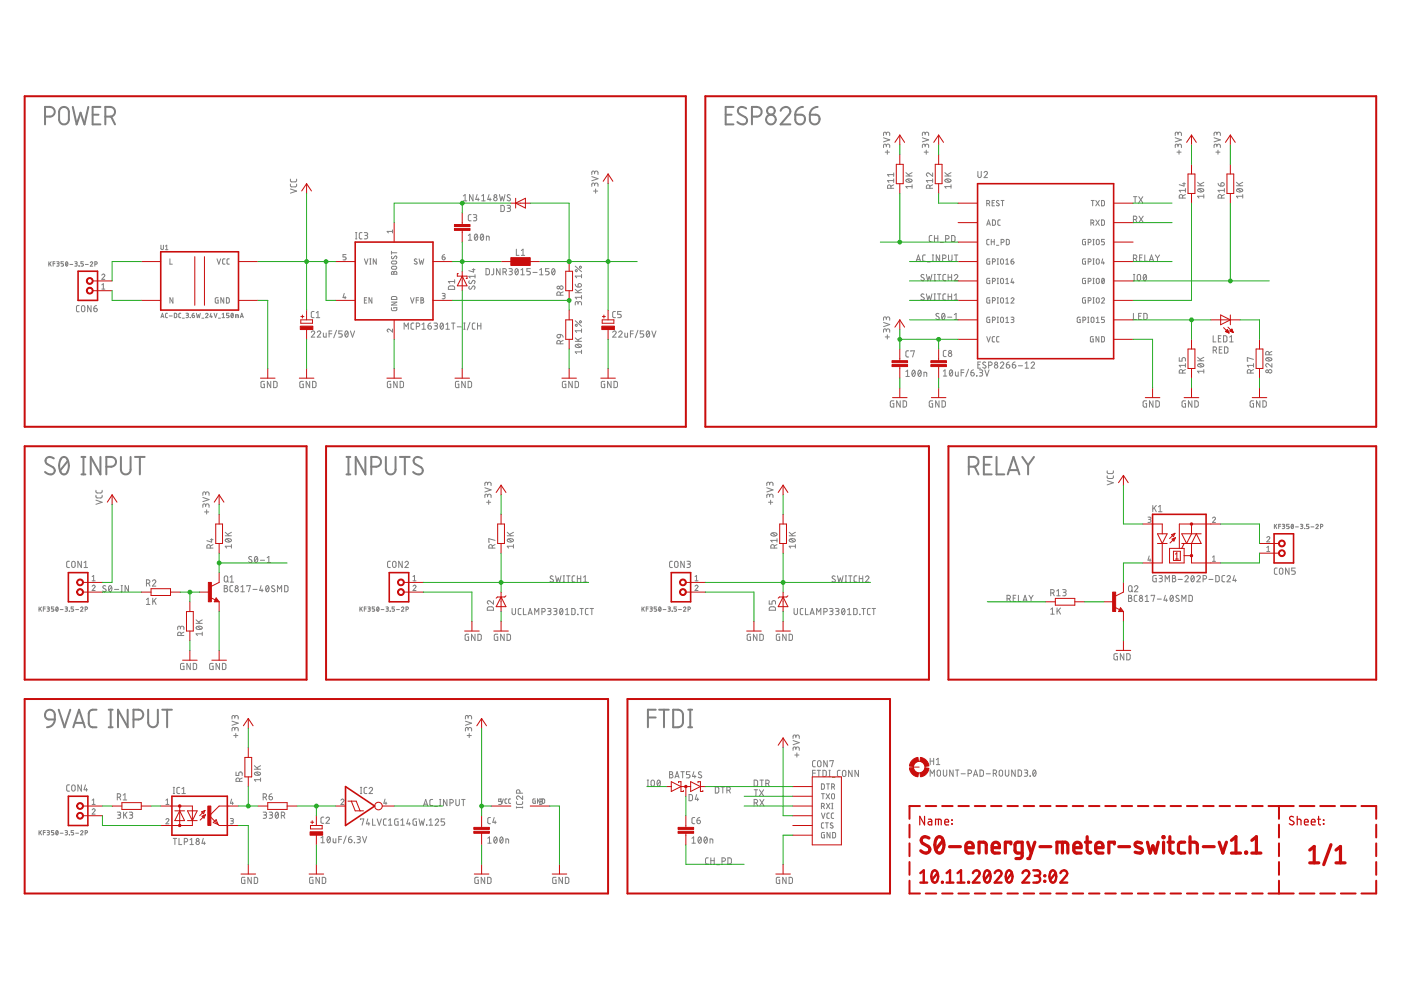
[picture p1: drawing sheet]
<svg xmlns="http://www.w3.org/2000/svg" width="297mm" height="210mm" viewBox="0 0 297 210" stroke-linecap="round" stroke-linejoin="round" font-family="sans-serif">
<g fill="none" stroke="#808080" stroke-width=".42">
<path d="M9.5 24.7a1.8 1.8 0 0 0 1.8-.3 1.02 1.02 0 0 0 .2-1.1 1.02 1.02 0 0 0-.9-.6h-1.1v3.7M12.8 23a1.04 1.04 0 0 1 1.2-.2 1.04 1.04 0 0 1 .6 .9v1.7a1.04 1.04 0 0 1-1 1 1.04 1.04 0 0 1-1.1-1v-1.7zM15.4 22.7l.9 3.7 .8-2.5 .8 2.5 .8-3.7M19.6 24.3h1.3M21.3 22.7h-1.7v3.7h1.7M22.3 24.7a1.8 1.8 0 0 0 1.8-.3 1.02 1.02 0 0 0 .2-1.1 1.02 1.02 0 0 0-.9-.6h-1.1v3.7M23.6 24.7l.8 1.7M153.9 24.3h1.2M155.5 22.7h-1.6v3.7h1.6M158.2 23a.99 .99 0 0 0-1-.3 .99 .99 0 0 0-.8 .8l.3 .6 1.3 .7a.89 .89 0 0 1 .2 1.3 .89 .89 0 0 1-1.3 .1l-.6-.3M159.4 24.7a1.8 1.8 0 0 0 1.8-.3 1.02 1.02 0 0 0 .2-1.1 1.02 1.02 0 0 0-.9-.6h-1.1v3.7M165.5 23.5a1.02 1.02 0 0 1 1.4-.8 1.02 1.02 0 0 1 .4 1.6l-1.8 2.1h2.1"/>
<path d="M168.6 24.3h1.2a1.03 1.03 0 0 1 .9 1.2 1.03 1.03 0 0 1-1.1 .9 1.03 1.03 0 0 1-1-1zM170.2 22.7a1.63 1.63 0 0 0-1.6 1.6M171.7 24.3h1.2a1.03 1.03 0 0 1 .9 1.2 1.03 1.03 0 0 1-1.1 .9 1.03 1.03 0 0 1-1-1zM173.4 22.7a1.63 1.63 0 0 0-1.7 1.6M11.4 97.2a.97 .97 0 0 0-1.1-.3 .97 .97 0 0 0-.6 1l.4 .5 1.1 .6a.89 .89 0 0 1 .2 1.3 .89 .89 0 0 1-1.3 .2l-.6-.4M13 97.2a.86 .86 0 0 1 .9-.2 .86 .86 0 0 1 .6 .8 2.4 2.4 0 0 1-.7 2.8h-.5a2.63 2.63 0 0 1-.3-3.4zM14.4 97.7l-1.7 2.1M17.3 96.9h.8M17.7 96.9v3.7M21.3 96.9v3.7l-2.1-3.7v3.7M22.5 99a1.86 1.86 0 0 0 1.8-.4 1.02 1.02 0 0 0 .2-1.1 1.02 1.02 0 0 0-.9-.6h-1.1v3.7M25.6 96.9v2.7a1.03 1.03 0 0 0 1.1 1 1.03 1.03 0 0 0 1-1v-2.7"/>
<path d="M28.6 96.9h2.1M29.7 96.9v3.7M73.5 96.9h.8M73.9 96.9v3.7M77.5 96.9v3.7l-2.1-3.7v3.7M78.7 99a1.86 1.86 0 0 0 1.8-.4 1.02 1.02 0 0 0 .2-1.1 1.02 1.02 0 0 0-.9-.6h-1.1v3.7M81.8 96.9v2.7a1.03 1.03 0 0 0 1 1 1.03 1.03 0 0 0 1.1-1v-2.7M84.8 96.9h2.1M85.8 96.9v3.7M89.4 97.2a.94 .94 0 0 0-1.2-.3 .94 .94 0 0 0-.4 1.2l1.4 .9a.89 .89 0 0 1 .2 1.3 .89 .89 0 0 1-1.2 .2l-.6-.4M205.4 99a1.86 1.86 0 0 0 1.8-.4 1.02 1.02 0 0 0 .2-1.1 1.02 1.02 0 0 0-1-.6h-1v3.7M206.7 99l.8 1.6"/>
<path d="M208.6 98.5h1.2M210.2 96.9h-1.6v3.7h1.6M211.3 96.9v3.7h1.6M214 99.7h1.8M216.7 96.9l1.3 1.7M218 98.6v2M219.2 96.9l-1.2 1.7M17.3 100.6h.8M73.5 100.6h.8M213.7 100.6l1.2-3.7 1.2 3.7M9.8 150.8a1.04 1.04 0 0 1 1.2-.2 1.04 1.04 0 0 1 .6 .9v1h-1.2a1 1 0 0 1-.9-.7 1 1 0 0 1 .3-1zM11.6 152.5a1.66 1.66 0 0 1-1.6 1.7"/>
<path d="M12.4 150.5l1.3 3.7 1.2-3.7M15.5 154.2l1.3-3.7 1.2 3.7M15.8 153.3h1.9M20.5 150.5a1.51 1.51 0 0 0-1.4 .2l-.3 .6v2.1l.3 .5a1.51 1.51 0 0 0 1.4 .3M23.1 154.2h.8M23.1 150.5h.8M23.5 150.5v3.7M27.1 150.5v3.7l-2.1-3.7v3.7M28.3 152.5a2 2 0 0 0 1.8-.2 1.05 1.05 0 0 0 .2-1.2 1.05 1.05 0 0 0-1-.6h-1v3.7M31.4 150.5v2.7a1.03 1.03 0 0 0 1 1 1.03 1.03 0 0 0 1.1-1v-2.7M34.4 150.5h2M35.4 150.5v3.7"/>
<path d="M137.4 152.1h1.6M139 150.5h-1.6v3.7M139.7 150.5h2.1M140.8 150.5v3.7M142.7 150.5a1.86 1.86 0 0 1 1.8 .3l.3 .7v1.7l-.3 .7a1.98 1.98 0 0 1-1.8 .3zM145.9 154.2h.8M145.9 150.5h.8M146.3 150.5v3.7"/>
<circle cx="163.5" cy="25.3" r="1.03"/>
<circle cx="163.5" cy="23.5" r=".82"/>
</g>
<g fill="none" stroke="#808080" stroke-width=".21">
<path d="M61.6 39v.5l.2 .1h.9l.2-.2v-.4M61.6 38v.4l.2 .2 .9-.1 .2-.1v-.4M125.5 37.4l1.3 .5-1.3 .4M126.1 39.2a.36 .36 0 0 1 .3-.4 .36 .36 0 0 1 .4 .4v.3M126.1 39.4l-.1-.4-.3-.2-.2 .2v.5M126.1 36.6a.36 .36 0 0 1 .3-.3 .36 .36 0 0 1 .4 .3v.4M126.1 36.9l-.1-.5-.3-.1-.2 .1v.6M187.3 29.2l1.3 .5-1.3 .4M187.7 32.3h.9M187.9 30.9a.36 .36 0 0 1 .4-.4 .36 .36 0 0 1 .3 .4v.4M187.9 31.1v-.4l-.3-.1-.3 .1v.6M187.9 28.4a.36 .36 0 0 1 .4-.4 .36 .36 0 0 1 .3 .4v.3"/>
<path d="M187.9 28.6v-.4l-.3-.2-.3 .2v.5M188.1 31.8v.9M188.9 39.9v-.3a.36 .36 0 0 0-.4-.4 .36 .36 0 0 0-.3 .4v.3h1.3M189.5 36.7v.7M189.5 37.9v.8M189.5 38.3h-1.3l.3 .4M189.5 39.2l-.6 .3M189.5 37h-1.3l.3 .4M192.1 37.3h1.3M192.1 36.6l.8 .7M192.2 38.1a.73 .73 0 0 1 1.2 .3 .72 .72 0 0 1-1.3-.2zM192.4 38l.7 .6"/>
<path d="M193.4 39.6h-1.3l.3 .3M193.4 39.2v.7M193.4 36.6l-.8 .4M195.6 29.2l1.3 .5-1.3 .4M195.9 32.3h.9M196.2 30.9a.37 .37 0 0 1 .3-.4 .37 .37 0 0 1 .4 .4v.4M196.2 31.1l-.1-.4-.3-.1-.2 .2v.5M196.2 28.4a.37 .37 0 0 1 .3-.4 .37 .37 0 0 1 .4 .4v.3M196.2 28.6l-.1-.4-.3-.2-.2 .3v.4M196.4 31.8v.9M197.1 39.9v-.3a.37 .37 0 0 0-.3-.4 .37 .37 0 0 0-.4 .4v.3h1.3M197.7 36.7v.7l-.7-.6a.36 .36 0 0 0-.6 .1 .36 .36 0 0 0 .3 .5"/>
<path d="M197.7 37.9v.8M197.7 39.2l-.6 .3M197.7 38.3h-1.3l.3 .4M200.3 37.3h1.3M200.3 36.6l.8 .7M200.4 38.1a.75 .75 0 0 1 1.2 .3 .72 .72 0 0 1-.7 .3 .72 .72 0 0 1-.6-.5zM200.6 38l.7 .6M201.6 39.6h-1.3l.3 .3M201.6 39.2v.7M201.6 36.6l-.8 .4M207.3 36.3v1a.36 .36 0 0 0 .4 .4 .36 .36 0 0 0 .3-.4v-1M208.6 36.6a.36 .36 0 0 1 .5-.2 .36 .36 0 0 1 .2 .5l-.7 .8h.8"/>
<path d="M249.2 29.2l1.3 .5-1.3 .4M249.5 32.3h.9M249.8 30.9a.36 .36 0 0 1 .3-.4 .36 .36 0 0 1 .4 .4v.4M249.8 31.1l-.1-.4-.3-.1-.2 .1v.6M249.8 28.4a.36 .36 0 0 1 .3-.4 .36 .36 0 0 1 .4 .4v.3M249.8 28.6l-.1-.4-.3-.2-.2 .2v.5M250 31.8v.9M250.7 38.9h.6M251 38.7v.8l-1-.3M251.3 40v.7M253.9 39.4h1.3M253.9 38.7l.8 .7"/>
<path d="M255.2 38.7l-.8 .4M257.4 29.2l1.3 .5-1.3 .4M257.8 32.3h.9M258 30.9a.37 .37 0 0 1 .4-.4 .37 .37 0 0 1 .3 .4v.4M258 31.1v-.4l-.4-.1-.2 .2v.5M258 28.4a.37 .37 0 0 1 .4-.4 .37 .37 0 0 1 .3 .4v.3M258 28.6v-.4l-.4-.2-.2 .3v.4M258.2 31.8v.9M258.3 38.9l.2 .4 .3 .2M258.9 38.8a.38 .38 0 0 1 .6 .1 .38 .38 0 0 1-.3 .6h-.4zM259.6 40v.7M262.1 39.4h1.4"/>
<path d="M262.1 38.7l.9 .7M263.5 38.7l-.8 .4M10.4 55.5v.9M10.5 55.9l.4 .5M10.9 55.5l-.5 .6M11.3 55.9h.4M11.7 55.5h-.4v.9M12 55.5h.4l.2 .2-.2 .2h-.3M12.3 55.9l.2 .1v.3l-.5 .1M13.5 55.5h-.5v.4h.4l.1 .2-.1 .3h-.4M14 55.5a.43 .43 0 0 1 .4 .5 .43 .43 0 0 1-.4 .4l-.1-.4zM14.4 55.7l-.5 .5"/>
<path d="M14.8 56.1h.6M15.9 55.5h.4l.1 .2-.1 .2h-.3M16.1 55.9l.2 .1v.3l-.4 .1M16.7 56.4h.1M17.7 55.5h-.5v.4h.4l.1 .2-.1 .3h-.4M18.1 56.1h.6M19.1 55.7l.2-.2 .3 .1v.2l-.5 .6h.6M20.1 56l.5-.1-.1-.4h-.4v.9M21.6 58.4a.31 .31 0 0 1 .4-.3 .31 .31 0 0 1 .1 .5l-.5 .6h.6M34.1 52v.8l.2 .1 .3-.1v-.8M35.1 52.2l.2-.2v.9M35.1 52.9h.5"/>
<path d="M36 54.9v1.1h.5M46 54.9l.4 1.1 .4-1.1M47.7 54.9h-.4l-.1 .2 .1 .8 .4 .1M48.6 54.9h-.4l-.1 .2v.8l.5 .1M61.6 40.1l1.3 .4-1.3 .5M73.4 54h-.7v.5h.4a.31 .31 0 0 1 .3 .3 .31 .31 0 0 1-.3 .3h-.4M75.4 50.7h.3M75.4 49.3h.3M75.5 49.3v1.4M76.8 49.3l-.5 .1-.1 .2v.9l.1 .1 .5 .1M77.2 49.3h.5l.3 .3-.2 .3h-.4M77.3 54.9l.3 1.1 .4-1.1"/>
<path d="M77.6 49.9a.37 .37 0 0 1 .4 .4 .37 .37 0 0 1-.4 .4h-.4M78.4 56h.3M78.4 54.9h.3M78.5 54.9v1.1M79.8 54.9v1.1l-.7-1.1v1.1M83 53.3v.6M83 53.6h1.1M83.1 56.6l.7-.1 .3 .3-.2 .3h-.7l-.2-.3zM83.1 55.5l.8-.1 .2 .3-.2 .2h-.7l-.2-.2zM83.1 57.6h.2l.2 .2 .1-.2h.4l.1 .5h-1.1zM83.1 54.3l-.1 .4 .2 .2 .5-.5a.29 .29 0 0 1 .4 0 .29 .29 0 0 1 0 .4l-.1 .1M83.2 48.7v.7"/>
<path d="M83.2 49.1h-1.1l.2 .3M83.5 57.8v.3M88.4 55l-.4-.1-.2 .2 .6 .5a.32 .32 0 0 1-.2 .4 .32 .32 0 0 1-.4-.1M88.9 54.9l.2 1.1 .3-.7 .2 .7 .3-1.1M93.7 54.5h.4a.32 .32 0 0 1 .3 .3 .32 .32 0 0 1-.4 .3 .32 .32 0 0 1-.3-.3zM94.3 54l-.4 .1-.2 .4M96.4 59.3v.7M96.4 59.7h-1.3l.3 .3M98.2 41.6l.4-.3v1.3M98.2 42.6h.8M99.3 49.9l.4-.3v1.3M99.3 50.9h.7"/>
<path d="M99.5 59.5l-.1 .5 .3 .1 .5-.5a.36 .36 0 0 1 .5 0 .36 .36 0 0 1-.2 .6M99.9 45.5l-.5 .1-.1 .2v.9l.6 .1M100.1 57.2h.6M100.3 41.3v1.3l-.8-1.3v1.3M100.4 45.5h.5l.2 .2-.1 .3-.5 .1M100.4 57v.7l-1-.3M100.7 46.1a.36 .36 0 0 1 .4 .4 .36 .36 0 0 1-.4 .3h-.3M100.7 58.6h-1.3l.3 .3M100.7 58.2v.7M100.7 49.7h.1a.66 .66 0 0 1 .5 .6 .66 .66 0 0 1-.5 .6l-.2-.6zM101.2 41.3l-.3 1h.7M101.2 49.9l-.6 .8"/>
<path d="M101.4 42v.6M102 49.7h.1a.67 .67 0 0 1 .5 .6 .67 .67 0 0 1-.5 .6l-.3-.6zM102.1 42.6h.8M102.1 41.6l.4-.3v1.3M102.5 49.9l-.6 .8M103 57h.5l.2 .2 .1 .7-.3 .4h-.5zM103.1 50.9v-.8l.6 .1v.7M103.7 41.3l-.3 1h.7M103.9 42v.6M104.7 57l-.1 1.1-.4 .2M105.9 41.3l.3 1.3 .3-.9 .3 .9 .3-1.3M106 57v1.3l-.7-1.3v1.3"/>
<path d="M106.2 43.5l.5 .1 .2 .2v.7l-.2 .3-.5 .1zM106.6 57.7h.4a.36 .36 0 0 0 .4-.4 .36 .36 0 0 0-.4-.3h-.4v1.3M107.1 57.7l.3 .6M107.5 43.5l.6 .1 .1 .2-.1 .3h-.4M107.9 44.1a.37 .37 0 0 1 .3 .4 .37 .37 0 0 1-.3 .4h-.4M107.9 57h.6l.1 .2-.1 .3h-.4M108.2 41.4l-.5-.1-.2 .3 .6 .4a.33 .33 0 0 1 0 .5 .33 .33 0 0 1-.5 0l-.1-.1M108.3 57.5a.37 .37 0 0 1 .3 .4 .37 .37 0 0 1-.3 .4h-.4M109.3 57h.2a.71 .71 0 0 1 .4 .6 .71 .71 0 0 1-.5 .7l-.2-.7zM109.5 52.8v1.3h.5M109.8 57.2l-.6 .8M110.4 58.3h.8"/>
<path d="M110.4 57.2l.4-.2v1.3M110.5 54.1h.8M110.5 53.1l.4-.3v1.3M112.4 57h-.7v.5h.4a.38 .38 0 0 1 .3 .4 .38 .38 0 0 1-.3 .4h-.4M113 57.8h.9M114.4 58.3h.7M114.4 57.2l.4-.2v1.3M116.4 57h-.7v.5h.4a.38 .38 0 0 1 .3 .4 .38 .38 0 0 1-.3 .4h-.4M117.1 57h.2a.71 .71 0 0 1 .4 .6 .71 .71 0 0 1-.5 .7l-.3-.7zM117.6 57.2l-.6 .8M122 56.4l1.3 1.2M123.3 58.2v.7"/>
<path d="M123.3 58.5h-1.3l.3 .4M125.8 40.5h.9M126.3 40.1v.9M194.3 55.4l.4-1.3 .5 1.3M194.4 55.1h.7M195.9 58.3l-.4-.1-.2 .3 .5 .4a.36 .36 0 0 1 0 .6 .36 .36 0 0 1-.6-.2M196.2 54.1h-.5l-.1 .3v.8l.2 .2h.4M196.4 58.2l.3 1.3 .3-.9 .3 .9 .3-1.3M196.6 55.5h.6M197.6 49.9l-.4 .1-.2 .2v.9l.2 .1 .4 .1M197.7 55.4h.3M197.7 54.1h.3"/>
<path d="M197.8 54.1v1.3M198 59.5h.3M198 58.2h.3M198.1 49.9v1.4M198.1 50.5h.7M198.2 58.2v1.3M198.8 58.2h.7M198.8 49.9v1.4M199.1 58.2v1.3M199.2 54.1v1.3l-.7-1.3v1.3M199.4 51.4h.6M199.9 54.8h.3a.37 .37 0 0 0 .4-.4 .37 .37 0 0 0-.4-.3h-.3v1.3"/>
<path d="M200.5 50.7h.4a.37 .37 0 0 0 .3-.4 .37 .37 0 0 0-.3-.4h-.4v1.4M200.5 58.2h-.4l-.2 .3v.8l.6 .2M201 58.2v1.3M201 58.8h.8M201.1 54.1v.9a.37 .37 0 0 0 .4 .4 .37 .37 0 0 0 .3-.4v-.9M201.8 49.9l.5 .1 .2 .2v.8l-.2 .2-.5 .1zM201.8 58.2v1.3M202.3 58.5a.37 .37 0 0 1 .5-.3 .37 .37 0 0 1 .2 .6l-.7 .7h.8M202.3 54.1h.8M202.7 54.1v1.3M209.2 43.1l.6-.1v-.4l-.6-.1v1.1M209.2 47.8l.4-1.2 .4 1.2"/>
<path d="M209.3 47.5h.6M209.6 43.1l.2 .5M209.7 50.8h-.4l-.1 .2 .1 .8 .4 .1M209.8 54.9l-.6 .1 .1 .9 .5 .1v-.6h-.1M209.8 59l-.6 .1 .1 1h.5v-.6h-.1M210.2 50.8v1.1M210.2 51.3h.6M210.4 43h.3M210.4 46.6l.5 .1 .1 .1v.8l-.1 .2h-.5zM210.4 55.5l.6-.1v-.4l-.6-.1v1.1M210.4 59.6l.6-.1v-.4l-.6-.1v1.1M210.8 50.8v1.1"/>
<path d="M210.9 42.5h-.5v1.1h.5M211.3 52h.5M211.4 56h.3M211.4 54.9h.3M211.4 59h.3M211.6 54.9v1.1M211.6 59v1.1M211.8 42.6a.28 .28 0 0 0-.4 0 .28 .28 0 0 0 0 .4l.4 .3a.31 .31 0 0 1-.2 .4 .31 .31 0 0 1-.4-.2M212.1 46.6l-.4 .1-.1 .2v.7l.5 .2M212.2 55.1l.2-.2 .3 .2 .1 .6-.3 .3-.3-.2zM212.2 59.2l.2-.2 .3 .2 .1 .6-.3 .3-.3-.1zM212.2 42.5h.7"/>
<path d="M212.3 51.4l.5-.1 .1-.3-.2-.2h-.4v1.1M212.6 42.5v1.1M213.3 56h.6M213.3 55.1l.3-.2v1.1M213.3 59.2l.3-.2v1.1M213.4 50.8l.6 .1v.8l-.3 .2h-.3zM214.4 55.4h.3a.31 .31 0 0 1 .3 .3 .31 .31 0 0 1-.4 .3 .31 .31 0 0 1-.2-.3zM214.6 59l-.2 .9h.6M214.8 59.6v.5M214.9 54.9l-.4 .1-.1 .4M230.1 59l-.6 .1 .1 1h.5v-.6h-.1M230.1 54.9l-.6 .1 .1 .9 .5 .1v-.6h-.1"/>
<path d="M230.1 50.8l-.6 .1v.7l.2 .3h.4v-.6h-.1M230.7 59.6l.6-.1v-.4l-.6-.1v1.1M230.7 55.5l.6-.1v-.4l-.6-.1v1.1M230.7 51.4l.6-.1v-.3l-.1-.2h-.5v1.1M231.3 47.3l.6-.2v-.3l-.6-.2v1.2M231.4 42.5h.6M231.7 47.3l.2 .5M231.7 42.5v1.1M231.7 56h.3M231.7 51.9h.3M231.7 50.8h.3M231.7 54.9h.3"/>
<path d="M231.7 59h.3M231.9 50.8v1.1M231.9 54.9v1.1M231.9 59v1.1M232.3 46.6l.8 1.2M232.3 42.5l.8 1.1M232.6 59.1l.2-.1 .3 .3-.1 .7-.2 .1h-.2l-.2-.3zM232.6 54.9h.3l.2 .3-.1 .6-.2 .2-.2-.1-.2-.2zM232.6 50.8h.3l.2 .3v.5l-.3 .3-.4-.3zM233.1 46.6l-.8 1.2M233.1 42.5l-.8 1.1M233.6 46.6l.4 .1 .1 .1v.8l-.1 .2h-.4z"/>
<path d="M233.6 42.5h.4l.1 .2v.8l-.1 .1h-.4zM233.7 59.1l.1-.1a.58 .58 0 0 1 .4 .6 .58 .58 0 0 1-.4 .5l-.2-.5zM233.8 54.9l-.2 .9h.6M234 55.5v.5M234.1 59.2l-.5 .7M234.2 50.8h-.6v.5h.3a.32 .32 0 0 1 .3 .3 .32 .32 0 0 1-.3 .3h-.3M240.3 46.5h.4a.36 .36 0 0 0 .3-.3 .36 .36 0 0 0-.3-.4h-.4v1.3M240.3 54.8h.4a.37 .37 0 0 0 .3-.4 .37 .37 0 0 0-.3-.3h-.4v1.3M240.3 59.5h.3M240.3 41.7h.7M240.3 58.2h.3M240.5 58.2v1.3"/>
<path d="M240.7 41.7v1.3M240.7 46.5l.3 .6M240.7 54.8l.3 .6M241.2 58.3h.5l.1 .8a.36 .36 0 0 1-.3 .4 .36 .36 0 0 1-.4-.4zM241.4 41.7l.9 1.3M241.5 45.8l.9 1.3M241.6 54.7h.5M242.2 54.1h-.6v1.3h.6M242.3 41.7l-.9 1.3M242.4 45.8l-.9 1.3M242.5 58.3l.1-.1a.67 .67 0 0 1 .5 .6 .67 .67 0 0 1-.5 .7l-.2-.4zM242.7 54.1v1.3h.6"/>
<path d="M243 58.5l-.6 .7M243.7 55.4l.4-1.3 .5 1.3M243.8 55.1h.7M245 54.1l.4 .6M245.4 54.7v.7M245.9 54.1l-.5 .6M250.7 42v-.4a.36 .36 0 0 0-.3-.3 .36 .36 0 0 0-.4 .3v.4h1.3M251.3 40.4h-1.3l.3 .3M251.3 41.3l-.6 .3M254 40.2a.72 .72 0 0 1 1.2 .2 .72 .72 0 0 1-1.3-.2zM254.2 40l.7 .6M255.2 41.3v.7"/>
<path d="M255.2 41.6h-1.3l.3 .4M259 42v-.4a.37 .37 0 0 0-.4-.3 .37 .37 0 0 0-.3 .3v.4h1.3M259.6 41.3l-.6 .3M259.6 40.4h-1.3l.3 .3M262.3 40.2a.73 .73 0 0 1 1.2 .2 .72 .72 0 0 1-.7 .3 .72 .72 0 0 1-.6-.5zM262.4 40l.8 .6M263.5 41.6h-1.4l.3 .4M263.5 41.3v.7M16.8 64.8h-.4l-.2 .3v.8l.6 .2M17.4 64.9l.4-.1 .2 .2v.7a.36 .36 0 0 1-.4 .4 .36 .36 0 0 1-.3-.4zM19.3 64.8v1.3l-.7-1.3v1.3M19.9 65.4h.4a.37 .37 0 0 1 .3 .4 .37 .37 0 0 1-.3 .3 .37 .37 0 0 1-.4-.4z"/>
<path d="M20.5 64.8l-.4 .1-.2 .5M21.6 60.4l.3-.2v1.1M21.6 61.3h.6M34.1 67.4l.3-1 .4 1M34.2 67.1h.5M35.5 66.4h-.3l-.1 .2v.6l.4 .2M35.9 67h.6M36.7 63.1v1.2l-.7-1.2v1.2M37 66.4l.5 .2v.5l-.2 .3h-.3zM38.3 66.4h-.3l-.1 .2 .1 .6 .3 .2M38.7 67.5h.4M39.4 66.4l.5 .1v.2l-.4 .1"/>
<path d="M39.7 66.8l.3 .4-.2 .1-.4 .1M40.3 67.4h.1M40.7 66.8h.3a.26 .26 0 0 1 .3 .3 .26 .26 0 0 1-.3 .3 .26 .26 0 0 1-.3-.3zM41.1 66.4l-.2 .1-.2 .3M41.6 66.4l.2 1 .2-.7 .2 .7 .3-1M42.8 67.5h.4M43.6 66.6a.26 .26 0 0 1 .4-.2 .26 .26 0 0 1 0 .4l-.4 .6h.5M44.7 66.4l-.2 .8h.5M44.9 67v.4M45.4 66.4l.3 1 .3-1M46.2 63.1l-.5 .1-.1 .8 .2 .2 .4 .1v-.7h-.1M46.3 67.5h.4"/>
<path d="M47.1 67.4h.5M47.1 66.6l.3-.2v1M47.4 63.1v1.2l-.6-1.2v1.2M48 63.1h.4l.2 .2v.8l-.2 .1-.4 .1zM48.6 66.4h-.6v.4l.5 .1 .1 .2-.1 .2-.5 .1M49.1 66.4a.45 .45 0 0 1 .4 .5 .45 .45 0 0 1-.4 .4l-.1-.4zM49.4 66.6l-.4 .6M49.9 67.4v-.7l.6 .1 .1 .6M50.2 66.7v.7M50.9 67.4l.4-1 .3 1M51 67.1h.5M66 70.5a.36 .36 0 0 1 .5-.3 .36 .36 0 0 1 .1 .6l-.6 .7h.7"/>
<path d="M66.6 66l-.5 .1-.1 .2v.9l.6 .2M67.1 67.4h.7M67.1 66.3l.3-.3v1.4M67.3 70.5a.36 .36 0 0 1 .5-.3 .36 .36 0 0 1 .1 .6l-.6 .7h.7M68.6 70.6v.7l.2 .2h.4v-.9M69.8 70.8h.6M70.4 70.2h-.6v1.3M71.4 70l-.6 1.6M72.6 70.2h-.8v.6h.5a.36 .36 0 0 1 .3 .3 .36 .36 0 0 1-.3 .4h-.5M73 62.2l-.3 .9h.7M73.2 62.8v.6M73.3 70.3l.1-.1a.67 .67 0 0 1 .4 .6 .67 .67 0 0 1-.4 .7l-.3-.4z"/>
<path d="M73.8 70.5l-.6 .7M74.3 70.2l.4 1.3 .5-1.3M77.3 63.6h.3M77.8 63.1h-.5v1.2h.5M78.8 63.1v1.2l-.6-1.2v1.2M83 65.2l.1 .6 .8 .1 .2-.2v-.5h-.6v.2M83 64.1h1.1l-1.1 .6h1.1M83.1 62.9h.8l.2 .6h-1.1zM83.2 69.8v.6l-.6-.6a.32 .32 0 0 0-.5 .2 .32 .32 0 0 0 .2 .4M85.7 69.8v-1.3l.4 .7 .5-.7v1.3M87 63.1l.4 1.2 .4-1.2M87.7 68.5h-.4l-.2 .3 .1 .8 .5 .2"/>
<path d="M88.2 63.6h.6M88.3 69.2h.3a.37 .37 0 0 0 .4-.3 .37 .37 0 0 0-.4-.4h-.3v1.3M88.8 63.1h-.6v1.2M89.2 63.1l.5 .1v.3l-.2 .1 .4 .3-.2 .3-.5 .1zM89.2 63.6h.3M89.5 69.8h.7M89.5 68.8l.4-.3v1.3M90.7 69.1h.5a.37 .37 0 0 1 .3 .4 .37 .37 0 0 1-.4 .3 .37 .37 0 0 1-.4-.4zM91.3 68.5l-.3 .1-.3 .5M92 68.5h.6l.2 .2-.1 .3-.5 .1M92.4 69.1a.36 .36 0 0 1 .4 .3 .36 .36 0 0 1-.4 .4h-.4M93.5 68.6v-.1a.66 .66 0 0 1 .5 .7 .66 .66 0 0 1-.5 .6l-.2-.6z"/>
<path d="M93.7 62.2h.4l.3 .2-.2 .3h-.3M93.9 68.8l-.5 .7M94.1 62.7l.2 .1 .1 .3-.2 .2-.5 .1M94.6 69.8h.7M94.6 68.8l.3-.3v1.3M95.2 60.7h1.1l.1 .7h-1.3zM95.7 68.5h.8M96.1 68.5v1.3M96.9 69.3h.9M98.3 69.8h.3M98.3 68.5h.3M98.5 68.5v1.3"/>
<path d="M99.5 60.7a.33 .33 0 0 0-.1 .5 .33 .33 0 0 0 .5 0l.3-.4a.33 .33 0 0 1 .5-.1 .33 .33 0 0 1-.1 .5l-.1 .2M99.7 68.3l-.6 1.7M100.7 68.5h-.4l-.2 .3 .1 .8 .5 .2M101.2 69.1h.8M101.2 68.5v1.3M102 68.5v1.3M118.2 71l.6-.1v.5a.37 .37 0 0 1-.5 .2 .37 .37 0 0 1-.1-.6zM118.8 72.9v-.4a.37 .37 0 0 0-.4-.3 .37 .37 0 0 0-.3 .3v.4h1.3M118.8 70.9l.3 .1 .3 .5M118.8 62.6v-.4a.37 .37 0 0 0-.4-.3 .37 .37 0 0 0-.3 .3v.4h1.3M119.4 72.2l-.6 .3M119.4 61.9l-.6 .3"/>
<path d="M122 60.3l.2 .4 .4 .2M122 72.4h1.3M122 71.6l.8 .8M122 68l1.3 1.2M122 62.1h1.3M122 61.3l.8 .8M122 73.1a.76 .76 0 0 1 1.3 .3 .73 .73 0 0 1-.7 .3 .73 .73 0 0 1-.6-.5zM122.3 73l.7 .6M122.6 64.3a.37 .37 0 0 1 .3-.4 .37 .37 0 0 1 .4 .4v.4M122.6 64.5l-.1-.4-.3-.2-.2 .3v.5M122.6 60.2a.38 .38 0 0 1 .6 .1 .38 .38 0 0 1-.3 .6h-.3zM123.3 74.6h-1.3l.3 .4"/>
<path d="M123.3 62.7v.7M123.3 69.7v.8M123.3 74.2v.8M123.3 71.6l-.8 .5M123.3 70.1h-1.3l.3 .4M123.3 63h-1.3l.3 .4M123.3 61.3l-.8 .5M129.9 70.5a.37 .37 0 0 1 .5-.3 .37 .37 0 0 1 .1 .6l-.6 .7h.7M130.5 66l-.5 .1-.1 .2v.9l.6 .2M131.2 70.5a.37 .37 0 0 1 .5-.3 .37 .37 0 0 1 .1 .6l-.6 .7h.7M131.7 66h-.7v.6h.4a.37 .37 0 0 1 .3 .4 .37 .37 0 0 1-.3 .4h-.4M132.5 70.6v.8l.2 .1h.4v-.9"/>
<path d="M133.7 70.8h.6M134.3 70.2h-.6v1.3M135.3 70l-.6 1.6M136.5 70.2h-.8v.6h.5a.36 .36 0 0 1 .3 .3 .36 .36 0 0 1-.3 .4h-.5M137.2 70.3l.1-.1a.66 .66 0 0 1 .5 .6 .66 .66 0 0 1-.5 .7l-.3-.7zM137.7 70.5l-.6 .7M138.2 70.2l.4 1.3 .5-1.3M187.3 68.4l1.3 .4-1.3 .5M187.7 71.4h.9M187.9 70.1a.36 .36 0 0 1 .4-.4 .36 .36 0 0 1 .3 .4v.3M187.9 70.3v-.4l-.3-.2-.3 .2v.5M187.9 67.5a.36 .36 0 0 1 .4-.3 .36 .36 0 0 1 .3 .3v.4"/>
<path d="M187.9 67.8v-.4l-.3-.2-.3 .2v.5M188.1 71v.9M192.1 78.8l.3-.3v1.3M192.1 79.8h.7M192.7 74.4h-.5l-.1 .3v.8l.1 .2h.5M193.1 74.5v-.1h.8l-.4 1.3M193.5 78.6l.1-.1a.71 .71 0 0 1 .5 .6 .71 .71 0 0 1-.4 .7 .82 .82 0 0 1-.2-1.2zM194 78.8l-.6 .7M194.8 78.6l.1-.1a.71 .71 0 0 1 .5 .6 .71 .71 0 0 1-.4 .7 .82 .82 0 0 1-.2-1.2zM195.3 78.8l-.6 .7M195.9 79.8v-.9l.6 .1v.8M195.9 62.4l-.4-.1-.2 .3 .5 .5a.36 .36 0 0 1 0 .5 .36 .36 0 0 1-.6-.1"/>
<path d="M196.4 62.3l.3 1.3 .3-.8 .3 .8 .3-1.3M198 63.6h.3M198 62.3h.3M198.2 62.3v1.3M198.8 62.3h.7M199.1 66.5h-.5l-.2 .2 .2 .3 .4 .2a.35 .35 0 0 1-.1 .6 .35 .35 0 0 1-.5-.2M199.1 62.3v1.3M199.8 66.5l.2-.1a.71 .71 0 0 1 .4 .7 .71 .71 0 0 1-.5 .6l-.3-.6zM200 78.7l.4-.3v1.3M200 79.7h.7M200.3 66.7l-.6 .8M200.5 62.3l-.4 .1-.2 .2v.9l.6 .1"/>
<path d="M200.6 74.3h-.4l-.2 .3v.8l.6 .2M200.9 67.2h.9M201 62.3v1.3M201 62.9h.8M201.4 78.5l.2-.1a.78 .78 0 0 1 0 1.3 .82 .82 0 0 1-.2-1.2zM201.8 62.3v1.3M201.9 78.7l-.6 .7M202.3 63.6h.8M202.3 67.8h.8M202.3 66.7l.4-.3v1.4M202.3 62.6l.4-.3v1.3M202.6 78.8v.7l.2 .2h.4v-.9"/>
<path d="M203.8 79h.6M204.4 78.4h-.6v1.3M205.4 78.3l-.6 1.6M205.8 79h.5a.37 .37 0 0 1 .3 .4 .37 .37 0 0 1-.4 .3 .37 .37 0 0 1-.4-.3zM206.4 78.4l-.3 .1-.3 .5M207.1 79.7h.1M207.3 77.3h.5M207.6 78.4h.6l.1 .2-.1 .4h-.4M207.9 76.8h-.6v1.3h.6M208 79a.37 .37 0 0 1 .3 .4 .37 .37 0 0 1-.3 .3h-.4M208.8 78.4l.5 1.3 .4-1.3M209 76.9l-.4-.1-.2 .2 .1 .3 .4 .2a.35 .35 0 0 1 0 .6 .35 .35 0 0 1-.6-.2"/>
<path d="M209.2 71.4l.4 1.1 .4-1.1M209.6 77.5h.4a.36 .36 0 0 0 .4-.4 .36 .36 0 0 0-.4-.3h-.4v1.3M209.8 63.1l-.6 .1v.8l.2 .2 .4 .1v-.7h-.1M209.8 67.2l-.6 .2v.7l.2 .3h.4v-.6h-.1M210.4 63.8l.5-.1 .1-.2v-.3l-.6-.1v1.2M210.4 67.9l.6-.1v-.4l-.6-.2v1.2M210.9 71.4h-.4l-.1 .2v.7l.5 .2M211.4 60.1h.3M211.4 64.3h.3M211.4 63.1h.3M211.4 68.4h.3M211.4 67.2h.3"/>
<path d="M211.6 63.1v1.2M211.6 67.2v1.2M211.8 71.4h-.4l-.1 .2 .1 .8 .4 .1M212.1 77a.36 .36 0 0 1 .5-.2 .36 .36 0 0 1 .1 .5l-.6 .8h.7M212.2 63.3l.2-.2 .3 .2 .1 .6-.3 .4-.3-.2zM212.3 67.3l.2-.1 .3 .4v.5l-.3 .3-.3-.2zM213.3 63.4l.3-.3v1.2M213.3 67.5l.3-.3v1.2M213.3 60.1h.6M213.3 64.3h.6M213.3 68.4h.6M213.4 77.3h.4a.37 .37 0 0 1 .3 .4 .37 .37 0 0 1-.4 .4 .37 .37 0 0 1-.3-.4z"/>
<path d="M214 76.8l-.4 .1-.2 .4M214.4 63.4a.31 .31 0 0 1 .4-.3 .31 .31 0 0 1 .1 .5l-.5 .7h.6M214.4 67.2l.4 .1 .2 .1-.2 .3-.3 .1M214.6 77.3h.5a.37 .37 0 0 1 .3 .4 .37 .37 0 0 1-.4 .4 .37 .37 0 0 1-.4-.4zM214.7 67.8l.2 .1v.4l-.5 .1M215.2 76.8l-.3 .1-.3 .4M215.9 77.6h.9M217.3 78.1h.8M217.3 77l.4-.2v1.3M218.6 77a.36 .36 0 0 1 .5-.2 .36 .36 0 0 1 .1 .5l-.6 .8h.8M229 67.2l-.6 .2v.7l.2 .3h.4v-.6h-.2M229.6 67.9l.6-.1v-.4l-.6-.2v1.2"/>
<path d="M230.1 63.1l-.6 .1v.8l.2 .2 .4 .1v-.7h-.1M230.6 68.4h.3M230.6 67.2h.3M230.7 63.8l.5-.1 .1-.2v-.3l-.6-.1v1.2M230.7 67.2v1.2M231.4 67.3l.3-.1 .2 .2v.8l-.2 .2-.3-.2zM231.7 60.1h.3M231.7 64.3h.3M231.7 63.1h.3M231.8 71.4l-.6 .1v.8l.1 .2h.5v-.6h-.2M231.9 63.1v1.2M232.4 68.4h.7"/>
<path d="M232.4 67.5l.3-.3v1.2M232.6 63.2l.2-.1 .3 .3v.5l-.3 .4-.2-.1-.2-.3zM233 71.4v1.1l-.6-1.1v1.1M233.6 71.4h.4l.1 .2 .1 .6-.2 .3h-.4zM233.6 63.4a.31 .31 0 0 1 .4-.3 .31 .31 0 0 1 .1 .5l-.5 .7h.6M234.2 67.2h-.6v.6h.3a.32 .32 0 0 1 .3 .3 .32 .32 0 0 1-.3 .3h-.3M240.3 66.4v1.4h.6M241.4 67h.5M242 66.4h-.6v1.4h.6M242.5 66.4l.5 .1 .2 .2v.8l-.2 .2-.5 .1zM250 75.8v.8h.6v-.5a.36 .36 0 0 1 .4-.3 .36 .36 0 0 1 .3 .3v.5M250.7 79.1v-.4a.36 .36 0 0 0-.3-.3 .36 .36 0 0 0-.4 .3v.4h1.3"/>
<path d="M251.3 77.1v.7M251.3 78.4l-.6 .3M251.3 77.5h-1.3l.3 .3M253.9 76.5h1.3M253.9 75.8l.8 .7M254 77.3a.71 .71 0 0 1 1.2 .3 .73 .73 0 0 1-1.3-.3zM254.2 77.2l.7 .5M255.2 78.7h-1.3l.3 .4M255.2 78.4v.7M255.2 75.8l-.8 .4M257.2 74.3h.4a.36 .36 0 0 0 .3-.4 .36 .36 0 0 0-.3-.3h-.4v1.3M257.2 71.2v1.3h.6"/>
<path d="M257.7 74.3l.2 .6M258.3 71.8h.4M258.5 74.1h.5M258.9 71.2h-.6v1.3h.6M259.1 73.6h-.6v1.3h.6M259.4 71.2h.5l.2 .2v.9l-.2 .2h-.5zM259.6 73.6h.5l.2 .2v.8l-.2 .2-.5 .1zM260.7 72.5h.8M260.7 71.5l.4-.3v1.3M265.2 79.1v-.4a.36 .36 0 0 0-.4-.3 .36 .36 0 0 0-.3 .3v.4h1.3M265.8 77.1v.7M265.8 77.5h-1.3l.2 .3"/>
<path d="M265.8 76.2l-1.3-.4v.8h.1M265.8 78.4l-.6 .3M268.4 76a.72 .72 0 0 1 1.2 .3 .73 .73 0 0 1-1.2-.2zM268.6 75.9l.8 .6M269.1 75.2v-.3a.36 .36 0 0 0-.4-.4 .36 .36 0 0 0-.3 .4v.3h1.3M269.7 77.1v.7l-.8-.6a.36 .36 0 0 0-.5 .1 .36 .36 0 0 0 .2 .5M269.7 74.5l-.6 .3M56 80.9l-.6 .1-.1 .9 .2 .3h.5v-.8h-.2M57.4 80.9v1.3l-.7-1.3v1.3M58 80.9h.4l.3 .2v.9l-.2 .1-.5 .1zM64.3 80.9l-.7 .1v.9l.2 .3h.5v-.8h-.2M65.7 80.9v1.3l-.8-1.3v1.3"/>
<path d="M66.3 80.9h.5l.2 .2v.7l-.2 .3-.5 .1zM82.8 80.9l-.6 .1-.1 .9 .2 .3h.5v-.8h-.2M84.2 80.9v1.3l-.7-1.3v1.3M84.8 80.9h.5l.2 .2v.9l-.2 .1-.5 .1zM97.3 80.9l-.7 .1v.9l.1 .3h.6v-.8h-.2M98.6 80.9v1.3l-.7-1.3v1.3M99.3 80.9h.3l.4 .2v.9l-.2 .1-.5 .1zM120 80.9l-.7 .1-.1 .9 .2 .3h.6v-.8h-.3M121.3 80.9v1.3l-.7-1.3v1.3M121.9 80.9h.5l.2 .2v.9l-.2 .1-.5 .1zM128.2 80.9l-.7 .1v.9l.2 .3h.5v-.8h-.2M129.6 80.9v1.3l-.8-1.3v1.3"/>
<path d="M130.2 80.9h.4l.3 .2v.9l-.2 .1-.5 .1zM189.5 85h-.6l-.1 .3v.8l.3 .2h.4v-.7h-.2M190.9 85v1.3l-.8-1.3v1.3M191.5 85h.5l.2 .2v.7l-.2 .4h-.5zM197.7 85l-.6 .1-.1 .9 .2 .3h.5v-.7h-.2M199.1 85v1.3l-.7-1.3v1.3M199.7 85h.4l.3 .2v.9l-.3 .2h-.4zM234.7 99.8l.1 .5 .2 .1h.9l.2-.6M243.1 85l-.7 .1v.9l.3 .3h.4v-.7h-.2M244.5 85v1.3l-.8-1.3v1.3M245.1 85h.3l.4 .2v.9l-.2 .2h-.5zM251.4 85h-.6l-.2 .3v.8l.3 .2h.5v-.7h-.3"/>
<path d="M252.7 85v1.3l-.7-1.3v1.3M253.3 85h.5l.2 .2 .1 .7-.3 .4h-.5zM265.8 85l-.7 .1-.1 .9 .2 .3h.6v-.7h-.2M267.1 85v1.3l-.7-1.3v1.3M267.8 85h.5l.2 .2v.9l-.2 .2h-.5zM14.7 119h-.4l-.2 .3 .1 .8 .1 .2h.4M15.3 119.1h.5l.1 .9a.37 .37 0 0 1-.3 .3 .37 .37 0 0 1-.4-.3zM17.3 119v1.3l-.8-1.3v1.3M17.8 119.3l.4-.3v1.3M20.3 105l.1 .4 .2 .2h.9l.1-.2 .1-.4M20.3 103.9l.1 .5 .2 .1h.9l.1-.1 .1-.5M20.3 106l1.4 .5-1.4 .4"/>
<path d="M43 105.5l1.3 .4-1.3 .5M43.4 108.5h.9M43.6 107.2a.36 .36 0 0 1 .4-.4 .36 .36 0 0 1 .3 .4v.4M43.6 107.4v-.4l-.4-.2-.2 .2v.6M43.6 104.6a.36 .36 0 0 1 .4-.3 .36 .36 0 0 1 .3 .3v.4M43.6 104.9v-.4l-.4-.2-.2 .2v.5M43.8 108.1v.9M44.6 116.2v-.4a.37 .37 0 0 0-.4-.3 .37 .37 0 0 0-.3 .3v.4h1.3M44.6 114.4h.6M44.9 114.2v.7l-1-.3M45.2 115.5l-.6 .3M47.8 113.6h1.3"/>
<path d="M47.8 112.9l.8 .7M47.8 114.4a.73 .73 0 0 1 1.2 .3 .72 .72 0 0 1-.7 .3 .72 .72 0 0 1-.5-.6zM48 114.3l.8 .6M49.1 115.8h-1.3l.2 .4M49.1 115.5v.7M49.1 112.9l-.8 .4M53.4 118.1l-.5-.1-.2 .3 .2 .2 .4 .2a.35 .35 0 0 1-.1 .6 .35 .35 0 0 1-.5-.2M54.1 118.1l.2-.1a.71 .71 0 0 1 .4 .7 .71 .71 0 0 1-.5 .6l-.3-.7zM54.6 118.3l-.6 .7M55.2 118.8h.9M56.6 118.3l.4-.3v1.3M56.6 119.3h.8"/>
<path d="M82.8 119h-.5l-.1 .3v.8l.2 .2h.4M83.4 119.1h.5l.1 .9a.37 .37 0 0 1-.4 .3 .37 .37 0 0 1-.4-.3zM85.3 119v1.3l-.8-1.3v1.3M85.9 119.3a.37 .37 0 0 1 .5-.3 .37 .37 0 0 1 .1 .6l-.6 .7h.7M102.8 103.4l1.3 .5-1.3 .4M103.2 106.5h.8M103.4 105.1a.37 .37 0 0 1 .3-.3 .37 .37 0 0 1 .4 .3v.4M103.4 105.3v-.4l-.4-.1-.2 .1v.6M103.4 102.6a.37 .37 0 0 1 .3-.4 .37 .37 0 0 1 .4 .4v.4M103.4 102.8v-.4l-.4-.2-.2 .2v.6M103.6 106v.9M104.4 116.2v-.4a.37 .37 0 0 0-.4-.3 .37 .37 0 0 0-.4 .3v.4h1.4"/>
<path d="M105 114.6l-1.4-.4v.7h.2M105 115.5l-.6 .3M107.5 113.6h1.4M107.5 112.9l.9 .7M107.6 114.4a.75 .75 0 0 1 1.2 .3 .71 .71 0 0 1-.7 .3 .71 .71 0 0 1-.5-.6zM107.8 114.3l.8 .6M108.9 115.8h-1.4l.3 .4M108.9 115.5v.7M108.9 112.9l-.8 .4M142.6 119h-.5l-.1 .3v.8l.1 .2h.5M143.1 119.1h.6l.1 .9a.37 .37 0 0 1-.4 .3 .37 .37 0 0 1-.4-.3zM145.1 119v1.3l-.8-1.3v1.3"/>
<path d="M145.6 119h.5l.3 .2-.2 .4h-.4M146 119.6a.37 .37 0 0 1 .4 .4 .37 .37 0 0 1-.4 .3h-.4M162.6 103.4l1.3 .5-1.3 .4M162.9 106.5h.9M163.2 105.1a.36 .36 0 0 1 .3-.3 .36 .36 0 0 1 .4 .3v.4M163.2 105.3l-.1-.4-.3-.1-.2 .1v.6M163.2 102.6a.36 .36 0 0 1 .3-.4 .36 .36 0 0 1 .4 .4v.4M163.2 102.8l-.1-.4-.3-.2-.2 .2v.6M163.4 106v.9M163.5 113.1a.72 .72 0 0 1 1.2 .3 .72 .72 0 0 1-1.3-.2zM163.7 113l.8 .6M164.2 116.2v-.4a.37 .37 0 0 0-.4-.3 .37 .37 0 0 0-.4 .3v.4h1.3"/>
<path d="M164.7 115.5l-.5 .3M164.7 114.6h-1.3l.3 .3M164.7 114.2v.7M167.3 113.6h1.3M167.3 112.9l.8 .7M167.4 114.4a.73 .73 0 0 1 1.2 .3 .72 .72 0 0 1-.7 .3 .72 .72 0 0 1-.6-.6zM167.6 114.3l.8 .6M168.6 115.8h-1.3l.3 .4M168.6 115.5v.7M168.6 112.9l-.8 .4M234.7 100.9l.1 .4 .2 .2 .9-.1 .2-.5M234.7 101.9l1.4 .5-1.4 .4"/>
<path d="M243.4 109.6l.5 .1 .1 .1-.1 .3h-.4M243.6 117.9l-.2 .9h.6M243.7 110.1l.3 .2v.4l-.6 .1M243.8 118.5v.5M244.4 107.2v1.3M244.7 107.7l.5 .8M245.2 107.2l-.8 .8M245.6 107.5l.4-.3v1.3M245.6 108.5h.8M257.1 109.9a.31 .31 0 0 1 .4-.2 .31 .31 0 0 1 .1 .4l-.5 .7h.6M257.1 118.1l.3-.2v1.1M257.1 119h.6"/>
<path d="M268.6 114a.32 .32 0 0 1 .4-.2 .32 .32 0 0 1 .1 .5l-.5 .6h.6M268.6 116.1l.3-.3v1.1M268.6 116.9h.6M270.2 111.2v.9M270.4 111.5l.3 .6M270.7 111.2l-.5 .5M271.1 111.6h.4M271.5 111.2h-.4v.9M271.9 111.2l.5 .1-.1 .2-.3 .1M272.1 111.6l.3 .3-.2 .2h-.3M273.3 111.2h-.5v.4h.4l.1 .2-.1 .3h-.4M273.9 111.2a.44 .44 0 0 1 .4 .4 .44 .44 0 0 1-.4 .5l-.2-.5z"/>
<path d="M274.2 111.4l-.4 .5M274.7 111.7h.6M275.7 111.2l.5 .1-.2 .3M275.8 111.6h.2M276 111.6l.2 .3-.1 .2h-.4M276.6 112h.1M276.6 112v.1M277.5 111.2h-.5v.4h.4l.1 .2-.1 .3h-.4M277.9 111.7h.7M279 111.4a.25 .25 0 0 1 .4-.2 .25 .25 0 0 1 0 .4l-.4 .5h.5M280 111.7h.3l.2-.2-.1-.2-.4-.1v.9M8.3 128.7v.9"/>
<path d="M8.5 129.1l.3 .5M8.8 128.7l-.5 .5M9.2 129.1h.4M9.6 128.7h-.4v.9M10 128.7l.5 .1-.1 .3h-.3M10.2 129.1l.3 .2-.1 .2-.4 .1M11.4 128.7h-.5v.4h.4l.1 .2-.1 .3h-.4M12 128.7a.44 .44 0 0 1 .3 .4 .44 .44 0 0 1-.3 .5l-.2-.3zM12.3 128.9l-.4 .5M12.8 129.2h.6M13.8 128.7l.5 .1-.1 .3h-.3M14.1 129.1l.2 .2v.2l-.5 .1"/>
<path d="M14.7 129.6h.1M15.6 128.7h-.5v.4h.4l.1 .2-.1 .3h-.4M16 129.2h.7M17.1 128.9a.26 .26 0 0 1 .3-.2 .26 .26 0 0 1 .1 .4l-.4 .5h.5M17.8 120.3h.8M18.1 129.2l.4-.1v-.3l-.4-.1v.9M19.5 124.3a.31 .31 0 0 1 .5-.2 .31 .31 0 0 1 .1 .5l-.6 .6h.7M19.5 122.3l.4-.3v1.1M19.5 123.1h.7M22.4 124.3l-.4-.1-.2 .3 .6 .4a.35 .35 0 0 1-.1 .6 .35 .35 0 0 1-.5-.2M23.2 124.2h.2a.71 .71 0 0 1 .3 .6 .71 .71 0 0 1-.4 .7l-.3-.7zM23.7 124.5l-.6 .7"/>
<path d="M24.3 125h.9M25.7 125.5h.3M25.7 124.2h.3M25.8 124.2v1.3M27.2 124.2v1.3l-.7-1.3v1.3M31.1 123.7h.3a.37 .37 0 0 0 .4-.4 .37 .37 0 0 0-.4-.4h-.3v1.4M31.1 127.1l.3-.3v1.4M31.1 128.2h.7M31.5 123.7l.3 .6M32.3 123.2a.36 .36 0 0 1 .5-.3 .36 .36 0 0 1 .1 .6l-.6 .8h.7M32.4 126.8v1.4M32.7 127.4l.4 .8"/>
<path d="M33.1 126.8l-.7 .8M38.2 133.1a.37 .37 0 0 1 .4-.3 .37 .37 0 0 1 .4 .3v.4M38.2 133.3v-.4l-.3-.1-.2 .1v.6M38.4 134.7v-.3a.36 .36 0 0 0-.4-.4 .36 .36 0 0 0-.3 .4v.3h1.3M39 134l-.6 .3M41.6 132.2h1.3M41.6 131.4l.8 .8M41.7 132.9a.73 .73 0 0 1 1.2 .3 .72 .72 0 0 1-.7 .3 .72 .72 0 0 1-.6-.5zM41.9 132.8l.7 .6M42.9 134.4h-1.3l.3 .3M42.9 134v.7M42.9 131.4l-.8 .5"/>
<path d="M47.5 124.2l.6 .1 .1 .2-.3 .2a.37 .37 0 0 1 .4 .4 .37 .37 0 0 1-.4 .4h-.4zM47.5 124.7h.4M47.6 122.2h.6l.1 .8a.37 .37 0 0 1-.4 .4 .37 .37 0 0 1-.4-.4zM48.1 123.1l.3 .3M48.8 122.4l.3-.3v1.3M48.8 123.4h.7M49.3 124.2h-.4l-.2 .3 .1 .8 .5 .2M51.1 125.5h.7M51.1 124.5l.4-.3v1.3M52.3 124.3v-.1h.8l-.4 1.3M53.6 125h.9M55.4 124.2l-.3 1h.7"/>
<path d="M55.6 124.9v.6M56.5 124.2h.1a.66 .66 0 0 1 .5 .6 .66 .66 0 0 1-.5 .7l-.3-.7zM57 124.5l-.6 .7M58.2 124.3a.33 .33 0 0 0-.5-.1 .33 .33 0 0 0 0 .5l.4 .2a.33 .33 0 0 1 .1 .5 .33 .33 0 0 1-.5 0l-.1-.1M58.8 125.5v-1.3l.5 .7 .4-.7v1.3M60.3 124.2h.6l.1 .2v.8l-.1 .3h-.6zM76.3 128.7v.9M76.5 129.1l.3 .5M76.8 128.7l-.5 .5M77.2 129.1h.4M77.6 128.7h-.4v.9M78 128.7l.5 .1-.1 .3h-.3"/>
<path d="M78.3 129.1l.2 .2v.2l-.5 .1M79.4 128.7h-.5v.4h.4l.1 .2-.1 .3h-.4M80 128.7a.44 .44 0 0 1 .4 .4 .44 .44 0 0 1-.4 .5l-.1-.5zM80.3 128.9l-.4 .5M80.8 129.2h.6M81.8 128.7h.5l.1 .2-.1 .2h-.4M82.1 129.1l.2 .1v.3l-.5 .1M82.7 129.6h.1M83.7 128.7h-.6v.4h.4l.2 .2-.2 .3h-.4M84.1 129.2h.6M85.1 128.9a.26 .26 0 0 1 .4-.2 .26 .26 0 0 1 .1 .4l-.5 .5h.5M86.1 129.2h.4l.1-.4-.5-.1v.9"/>
<path d="M87.6 124.3a.32 .32 0 0 1 .4-.2 .32 .32 0 0 1 .1 .5l-.5 .6h.6M87.6 122.3l.3-.3v1.1M87.6 123.1h.6M99.4 134.5l-.7 .1-.1 .9 .2 .3h.6v-.8h-.3M100.7 134.5v1.3l-.7-1.3v1.3M101.3 134.5h.5l.2 .2v.9l-.2 .2h-.5zM103.4 128.8l1-.1 .2 .2v.5h-1.3zM104.6 127.4v.7l-.7-.6a.36 .36 0 0 0-.6 .1 .36 .36 0 0 0 .3 .5M105.5 134.5l-.7 .1v.9l.2 .3h.5v-.8h-.2M106.9 134.5v1.3l-.7-1.3v1.3M107.5 134.5h.5l.2 .2v.7l-.2 .4h-.5zM108.6 129v1a.37 .37 0 0 0 .3 .3 .37 .37 0 0 0 .4-.3v-1"/>
<path d="M110.5 129h-.5l-.1 .3v.8l.2 .2h.4M111 129v1.3h.6M112 130.3l.4-1.3 .4 1.3M112.1 130h.6M113.4 130.3v-1.3l.4 .7 .4-.7v1.3M114.9 129.7h.4a.36 .36 0 0 0 .3-.3 .36 .36 0 0 0-.3-.4h-.4v1.3M116.1 129h.6l.1 .2-.1 .4h-.5M116.5 129.6a.37 .37 0 0 1 .3 .4 .37 .37 0 0 1-.3 .3h-.4M117.3 122.2l-.5-.1-.2 .3 .6 .5a.33 .33 0 0 1 0 .5 .33 .33 0 0 1-.5-.1l-.1-.1M117.4 129h.5l.2 .2-.2 .4h-.4M117.7 129.6a.37 .37 0 0 1 .4 .4 .37 .37 0 0 1-.4 .3h-.3M117.8 122.1l.3 1.3 .3-.9 .3 .9 .3-1.3"/>
<path d="M118.8 129.1l.2-.1a.78 .78 0 0 1 0 1.3 .82 .82 0 0 1-.2-1.2zM119.3 129.3l-.6 .7M119.4 123.4h.3M119.4 122.1h.3M119.5 122.1v1.3M119.9 130.3h.7M119.9 129.3l.4-.3v1.3M120.1 122.1h.8M120.5 122.1v1.3M121.2 129h.5l.2 .2v.9l-.2 .2h-.5zM121.9 122.1h-.4l-.2 .3v.8l.2 .2h.4M122.4 122.7h.7"/>
<path d="M122.4 122.1v1.3M122.5 130.2l.1 .1zM123 129h.7M123.1 122.1v1.3M123.3 129v1.3M123.7 123.4h.7M123.7 122.4l.4-.3v1.3M124.7 129h-.4l-.2 .3v.8l.2 .2h.4M125.1 129h.7M125.5 129v1.3M136.1 128.7v.9M136.3 129.1l.3 .5"/>
<path d="M136.6 128.7l-.5 .5M137 129.1h.4M137.4 128.7h-.4v.9M137.8 128.7l.5 .1-.1 .3h-.3M138 129.1l.3 .3-.1 .2h-.4M139.2 128.7h-.5v.4h.4l.1 .2-.1 .3h-.4M139.8 128.7a.44 .44 0 0 1 .4 .4 .44 .44 0 0 1-.4 .5l-.2-.5zM140.1 128.9l-.4 .5M140.6 129.2h.6M141.6 128.7l.5 .1-.1 .3h-.3M141.9 129.1l.2 .3-.1 .2h-.4M142.5 129.6h.1"/>
<path d="M143.4 128.7h-.5v.4h.4l.1 .2-.1 .3h-.4M143.8 129.2h.7M144.9 128.9a.25 .25 0 0 1 .4-.2 .25 .25 0 0 1 0 .4l-.4 .5h.5M145.9 129.2h.3l.1-.4-.4-.1v.9M147.4 124.3a.31 .31 0 0 1 .4-.2 .31 .31 0 0 1 .1 .5l-.5 .6h.6M147.4 123.1h.6M147.4 122.3l.3-.3v1.1M159.1 134.5l-.7 .1v.9l.2 .3h.5v-.8h-.2M160.5 134.5v1.3l-.8-1.3v1.3M161.1 134.5h.5l.2 .2v.9l-.2 .2h-.5zM163.1 127.4v.7h.6v-.5a.38 .38 0 0 1 .4-.2 .38 .38 0 0 1 .3 .2v.5M163.2 128.8l1-.1 .2 .2v.5h-1.3z"/>
<path d="M165.3 134.5l-.7 .1v.9l.2 .3h.5v-.8h-.2M166.7 134.5v1.3l-.8-1.3v1.3M167.3 134.5h.5l.2 .2v.9l-.2 .2h-.5zM168.4 129v1a.36 .36 0 0 0 .3 .3 .36 .36 0 0 0 .4-.3v-1M170.2 129h-.4l-.1 .3v.8l.1 .2h.4M170.8 129v1.3h.6M171.7 130.3l.5-1.3 .4 1.3M171.9 130h.6M173.1 130.3v-1.3l.5 .7 .4-.7v1.3M174.7 129.7h.3a.36 .36 0 0 0 .4-.3 .36 .36 0 0 0-.4-.4h-.3v1.3M175.9 129h.5l.2 .2-.2 .4h-.4M176.3 129.6a.37 .37 0 0 1 .3 .4 .37 .37 0 0 1-.3 .3h-.4"/>
<path d="M177.1 122.2l-.5-.1-.2 .3 .6 .5a.35 .35 0 0 1-.1 .5 .35 .35 0 0 1-.5-.2M177.1 129h.6l.2 .2-.2 .4h-.4M177.5 129.6a.37 .37 0 0 1 .4 .4 .37 .37 0 0 1-.4 .3h-.4M177.6 122.1l.3 1.3 .3-.9 .3 .9 .3-1.3M178.6 129.1l.2-.1a.71 .71 0 0 1 .4 .7 .71 .71 0 0 1-.5 .6l-.3-.6zM179.1 129.3l-.6 .7M179.2 123.4h.3M179.2 122.1h.3M179.3 122.1v1.3M179.7 130.3h.7M179.7 129.3l.4-.3v1.3M179.9 122.1h.7"/>
<path d="M180.3 122.1v1.3M181 129h.5l.2 .2v.9l-.2 .2h-.5zM181.7 122.1h-.5l-.1 .3v.8l.2 .2h.4M182.2 122.1v1.3M182.2 122.7h.7M182.3 130.3h.1M182.7 129h.8M182.9 122.1v1.3M183.1 129v1.3M183.5 122.4a.36 .36 0 0 1 .5-.3 .36 .36 0 0 1 .1 .6l-.6 .7h.7M184.5 129h-.4l-.2 .3v.8l.2 .2h.4M184.9 129h.7"/>
<path d="M185.3 129v1.3M213.5 127h.4a.37 .37 0 0 0 .3-.4 .37 .37 0 0 0-.3-.4h-.4v1.3M214 127l.2 .5M214.8 126.8h.4M215.4 126.2h-.6v1.3h.6M215.9 126.2v1.3h.6M216.9 127.5l.4-1.3 .5 1.3M217 127.2h.7M218.2 126.2l.4 .7M218.6 126.9v.6M219 126.2l-.4 .7M222.8 125.7h.3a.36 .36 0 0 0 .4-.3 .36 .36 0 0 0-.4-.4h-.3v1.3"/>
<path d="M222.8 130.2h.7M222.8 129.2l.3-.3v1.3M223.2 125.7l.3 .6M224 125.3l.4-.3v1.3M224 126.3h.8M224.1 128.9v1.3M224.4 129.4l.5 .8M224.9 128.9l-.8 .8M225.3 125h.6l.1 .2-.1 .4h-.4M225.7 125.6a.37 .37 0 0 1 .3 .4 .37 .37 0 0 1-.3 .3h-.4M236.9 138.6l-.7 .1v.9l.2 .3h.5v-.7h-.2M238.3 138.6v1.3l-.8-1.3v1.3"/>
<path d="M238.9 138.6h.5l.2 .2v.8l-.2 .3h-.5zM239.3 126.2l.6 .1v.4l-.3 .1a.36 .36 0 0 1 .4 .4 .36 .36 0 0 1-.4 .3h-.3zM239.3 126.8h.3M239.4 124.3l.4-.1 .2 .2v.7a.37 .37 0 0 1-.4 .4 .37 .37 0 0 1-.3-.4zM239.9 125.2l.3 .3M240.5 124.5a.36 .36 0 0 1 .5-.3 .36 .36 0 0 1 .2 .5l-.7 .8h.8M241.1 126.2l-.5 .1-.1 .2v.9l.6 .1M242.8 127.5h.7M242.8 126.5l.4-.3v1.3M244.1 126.4v-.2h.7l-.3 1.3M245.2 122l-.7 .2-.1 .9 .2 .2 .6 .1v-.8h-.3M245.4 127h.8"/>
<path d="M245.7 122h.5l.2 .3-.1 .3h-.4M246.1 122.6a.37 .37 0 0 1 .3 .4 .37 .37 0 0 1-.3 .4h-.4M247 123.4v-1.4l.5 .8 .4-.8v1.4M247.1 126.2l-.3 1.1h.7M247.3 127v.5M248.2 126.3l.1-.1a.66 .66 0 0 1 .5 .7 .66 .66 0 0 1-.5 .6l-.2-.6zM248.6 122l.6 .2v.3l-.3 .1a.37 .37 0 0 1 .4 .4 .37 .37 0 0 1-.4 .4h-.3zM248.6 122.6h.3M248.7 126.5l-.6 .8M249.8 122.9h.9M249.9 126.3a.33 .33 0 0 0-.5 0 .33 .33 0 0 0 .1 .5l.5 .3a.37 .37 0 0 1-.3 .5 .37 .37 0 0 1-.4-.2M250.6 127.5v-1.3l.4 .8 .4-.8v1.3"/>
<path d="M251.2 122.3a.36 .36 0 0 1 .5-.2 .36 .36 0 0 1 .1 .5l-.6 .8h.7M252.1 126.2h.5l.2 .2v.8l-.2 .3h-.5zM252.6 122.1l.3-.1a.73 .73 0 0 1 .3 .7 .73 .73 0 0 1-.4 .6l-.3-.6zM253.2 122.3l-.6 .8M253.7 122.3a.36 .36 0 0 1 .6-.2 .36 .36 0 0 1 .1 .5l-.7 .8h.8M255.1 122.8h.4a.37 .37 0 0 0 .3-.4 .37 .37 0 0 0-.3-.4h-.4v1.4M256.3 122.9h.9M257.8 122h.3l.4 .3v.8l-.2 .2-.5 .1zM259.7 122l-.5 .1-.1 .2v.9l.2 .1 .4 .1M260.1 122.3a.36 .36 0 0 1 .5-.2 .36 .36 0 0 1 .2 .5l-.7 .8h.8M261.7 122l-.3 1.1h.7M261.9 122.8v.6"/>
<path d="M270.8 120.4l-.5 .1-.1 .2v.9l.2 .2h.4M271.4 120.5h.5l.1 .9a.37 .37 0 0 1-.4 .4 .37 .37 0 0 1-.3-.4zM273.3 120.4v1.4l-.7-1.4v1.4M274.6 120.4h-.7v.6h.4a.38 .38 0 0 1 .3 .4 .38 .38 0 0 1-.3 .4h-.4M39 140.7l-.7 .1v.9l.1 .2 .6 .1v-.8h-.2M40.3 140.7v1.3l-.7-1.3v1.3M41 140.7h.5l.2 .2v.9l-.2 .1-.5 .1zM45.2 140.7l-.7 .1-.1 .9 .2 .2 .6 .1v-.8h-.2M46.5 140.7v1.3l-.7-1.3v1.3M47.2 140.7h.5l.2 .2v.7l-.2 .3-.5 .1zM49.2 152.9l1.3 .4-1.3 .5M49.6 156h.8"/>
<path d="M49.8 154.6a.36 .36 0 0 1 .3-.4 .36 .36 0 0 1 .4 .4v.4M49.8 154.8l-.1-.5-.3-.1-.2 .3v.5M49.8 152.1a.36 .36 0 0 1 .3-.4 .36 .36 0 0 1 .4 .4v.3M49.8 152.3l-.1-.5-.3-.1-.2 .3v.4M50 155.5v.9M98.7 152.9l1.3 .4-1.3 .5M99 156h.9M99.3 154.6a.37 .37 0 0 1 .3-.4 .37 .37 0 0 1 .4 .4v.4M99.3 154.8l-.1-.4-.3-.2-.2 .2v.6M99.3 152.1a.37 .37 0 0 1 .3-.4 .37 .37 0 0 1 .4 .4v.3M99.3 152.3l-.1-.4-.3-.2-.2 .2v.5M99.5 155.5v.9"/>
<path d="M168.1 157l1.4 .5-1.4 .4M168.7 158.7a.36 .36 0 0 1 .4-.3 .36 .36 0 0 1 .4 .3v.4M168.7 158.9l-.1-.5h-.2l-.2 .1-.1 .6M168.7 156.2a.36 .36 0 0 1 .4-.4 .36 .36 0 0 1 .4 .4v.4M168.7 156.4l-.1-.5-.2-.1-.2 .2-.1 .6M169 159.6v.9M8.3 176.1v.9M8.5 176.5l.3 .5M8.8 176.1l-.5 .6M9.2 176.5h.4M9.6 176.1h-.4v.9M10 176.1l.5 .1-.1 .3h-.3"/>
<path d="M10.2 176.5l.2 .1v.3l-.4 .1M11.4 176.1h-.5v.4h.4l.1 .2-.1 .3h-.4M12 176.1a.44 .44 0 0 1 .3 .5 .44 .44 0 0 1-.3 .4l-.2-.3zM12.3 176.3l-.4 .5M12.8 176.7h.6M13.8 176.1l.5 .1-.1 .3h-.3M14.1 176.5l.2 .1v.3l-.5 .1M14.7 177h.1M14.7 166.4h-.4l-.2 .3 .1 .9 .1 .1h.4M15.3 166.5h.5l.1 .9a.37 .37 0 0 1-.3 .3 .37 .37 0 0 1-.4-.3zM15.6 176.1h-.5v.4h.4l.1 .2-.1 .3h-.4M16 176.7h.7"/>
<path d="M17.1 176.3a.26 .26 0 0 1 .3-.2 .26 .26 0 0 1 .1 .4l-.4 .5h.5M17.3 166.4v1.3l-.8-1.3v1.3M18.1 176.6l.4-.1v-.3l-.4-.1v.9M18.1 166.4l-.3 1h.8M18.3 167.2v.5M19.5 171.7a.31 .31 0 0 1 .5-.2 .31 .31 0 0 1 .1 .5l-.6 .6h.7M19.5 170.6h.7M19.5 169.7l.4-.3v1.2M24.9 172.2h.5l.2 .2-.2 .3-.4 .1M24.9 169h.3a.37 .37 0 0 0 .4-.3 .37 .37 0 0 0-.4-.4h-.3v1.3M25.2 172.8a.36 .36 0 0 1 .4 .3 .36 .36 0 0 1-.4 .4h-.3M25.3 169l.3 .6"/>
<path d="M26.1 168.6l.4-.3v1.3M26.1 169.6h.8M26.2 172.2v1.3M26.5 172.7l.4 .8M26.9 172.2l-.7 .8M27.4 172.2h.6l.1 .2v.3l-.5 .1M27.8 172.8a.36 .36 0 0 1 .3 .3 .36 .36 0 0 1-.3 .4h-.4M35.2 173.8a.31 .31 0 0 1 .4-.2 .31 .31 0 0 1 .1 .5l-.5 .6h.6M35.2 170.6h.6M35.2 169.7l.3-.3v1.2M36.7 177.8h.8M36.7 168.3h.3"/>
<path d="M36.7 166.9h.3M36.9 166.9v1.4M37.1 177.8v1.3M38 177.8v1.3h.5M38.1 166.9l-.4 .1-.2 .2v.9l.6 .2M38.6 168.3h.7M38.6 167.2l.3-.3v1.4M39.1 178.5h.3a.37 .37 0 0 0 .4-.4 .37 .37 0 0 0-.4-.3h-.3v1.3M40.3 179.1h.7M40.3 178.1l.3-.3v1.3M43.1 177.8l-.3 1h.7M43.3 178.5v.6"/>
<path d="M48.9 173.5l.4 .1 .2 .1-.2 .3-.3 .1M49.1 169.4l-.2 .9h.6M49.2 174.1l.2 .1v.4l-.5 .1M49.3 170.1v.5M50 163.7v.7h.6v-.4a.37 .37 0 0 1 .4-.3 .37 .37 0 0 1 .4 .3v.4M50.8 165.7v-.4a.37 .37 0 0 0-.4-.3 .37 .37 0 0 0-.4 .3v.4h1.4M51.4 165l-.6 .2M53.9 163.1h1.3M53.9 162.3l.8 .8M54 163.9a.72 .72 0 0 1 1.2 .2 .72 .72 0 0 1-1.2-.2zM54.2 163.7l.8 .6M55.2 165.3h-1.3l.3 .4"/>
<path d="M55.2 165v.7M55.2 162.3l-.8 .5M55.8 172.2h.6l.1 .2-.1 .3-.5 .1M55.8 169h.4a.37 .37 0 0 0 .3-.3 .37 .37 0 0 0-.3-.4h-.4v1.3M56.2 172.8a.36 .36 0 0 1 .3 .3 .36 .36 0 0 1-.3 .4h-.4M56.2 169l.3 .6M57 168.9h.5a.37 .37 0 0 1 .3 .4 .37 .37 0 0 1-.4 .3 .37 .37 0 0 1-.4-.4zM57.1 172.2h.5l.2 .2-.2 .3-.4 .1M57.4 172.8a.36 .36 0 0 1 .4 .3 .36 .36 0 0 1-.4 .4h-.3M57.6 168.3l-.4 .2-.2 .4M58.5 172.3l.1-.1a.67 .67 0 0 1 .5 .6 .67 .67 0 0 1-.5 .7l-.3-.7zM59 172.5l-.6 .7"/>
<path d="M59.6 172.9h.4a.37 .37 0 0 0 .4-.3 .37 .37 0 0 0-.4-.4h-.4v1.3M60.1 172.9l.3 .6M68.1 177.7l.3-.3v1.3M68.1 178.7h.7M68.6 173.2l-.4 .1-.1 .2v.9l.5 .2M69.1 173.5a.36 .36 0 0 1 .5-.2 .36 .36 0 0 1 .1 .5l-.6 .8h.7M69.5 177.5l.2-.1a.71 .71 0 0 1 .4 .7 .71 .71 0 0 1-.5 .6l-.3-.7zM70 177.7l-.6 .7M70.6 177.8l.1 .8 .1 .1h.4v-.9M71.8 177.9h.6M72.3 169.7a.31 .31 0 0 1 .4-.3 .31 .31 0 0 1 .1 .5l-.5 .7h.6M72.4 177.4h-.6v1.3"/>
<path d="M73.4 177.2l-.6 1.6M73.9 177.9h.4a.37 .37 0 0 1 .3 .5 .37 .37 0 0 1-.4 .3 .37 .37 0 0 1-.3-.4zM74.5 177.4l-.4 .1-.2 .4M75.1 178.7h.1M75.7 177.4h.5l.2 .2-.2 .3h-.4M76 177.9a.37 .37 0 0 1 .4 .4 .37 .37 0 0 1-.4 .4h-.3M76.4 173.8v-.2h.7l-.3 1.4M76.4 168.3h.3M76.4 166.9h.3M76.6 166.9v1.4M76.9 177.4l.4 1.3 .4-1.3M77.8 166.9l-.5 .1-.1 .2v.9l.6 .2"/>
<path d="M78 173.6l-.3 1.1h.7M78.2 174.4v.6M78.3 167.2a.36 .36 0 0 1 .5-.3 .36 .36 0 0 1 .1 .6l-.6 .8h.7M79 173.6v1.4h.6M80 173.6l.4 1.4 .5-1.4M81.6 169.4l-.2 .9h.6M81.8 170.1v.5M81.9 173.6l-.5 .1-.1 .2v.9l.2 .1 .4 .1M82.4 175h.7M82.4 173.9l.3-.3v1.4M84.4 173.6l-.7 .2v.9l.2 .2 .5 .1v-.8h-.2M85 175h.7"/>
<path d="M85 173.9l.4-.3v1.4M86.6 173.6l-.3 1.1h.7M86.8 174.4v.6M88.3 173.6l-.7 .2v.9l.2 .2 .5 .1v-.8h-.2M88.8 173.6l.3 1.4 .3-.9 .3 .9 .3-1.4M89.8 170.8l.5-1.3 .4 1.3M89.9 170.5h.7M90.4 175h.1M91 175h.7M91 173.9l.4-.3v1.4M91.7 169.5h-.4l-.2 .3 .1 .8 .1 .2h.4M92.2 171h.5"/>
<path d="M92.3 173.9a.36 .36 0 0 1 .5-.3 .36 .36 0 0 1 .1 .6l-.6 .8h.7M93.2 169.5h.3M93.2 170.8h.3M93.3 169.5v1.3M94.3 173.6h-.8v.6h.5a.38 .38 0 0 1 .3 .4 .38 .38 0 0 1-.3 .4h-.5M94.8 169.5v1.3l-.8-1.3v1.3M95.4 170.2h.4a.37 .37 0 0 0 .3-.3 .37 .37 0 0 0-.3-.4h-.4v1.3M96.6 169.5v1a.37 .37 0 0 0 .4 .3 .37 .37 0 0 0 .4-.3v-1M97.9 169.5h.7M98.2 169.5v1.3M103.4 178.8h.7M103.4 177.7l.4-.3v1.4"/>
<path d="M104 173.3l-.4 .1-.2 .2v.9l.2 .1h.4M104.8 173.3l-.3 1h.7M104.9 177.5l.2-.1a.73 .73 0 0 1 .3 .7 .73 .73 0 0 1-.5 .7l-.2-.7zM105 174.1v.5M105.3 177.7l-.5 .8M106.1 169.4l.3 .9M106.1 177.5l.2-.1a.73 .73 0 0 1 .4 .7 .73 .73 0 0 1-.5 .7l-.2-.7zM106.4 170.3l-.2 .2-.5 .1M106.4 169.4h-.7v.5l.6 .1 .1 .3M106.6 177.7l-.6 .8M106.7 169.4l-.3 .9M107.3 178.8v-.9l.5 .1v.8"/>
<path d="M107.5 169.4h-.3l-.1 .2v.6l.4 .1M108.3 169.4h-.4l-.1 .2 .1 .6 .4 .1M109.5 170v.4l.3 .2 .8-.1 .2-.5M109.5 171.2h1.3M109.5 171v.3M110.2 168.2v-.4a.37 .37 0 0 0-.3-.4 .37 .37 0 0 0-.4 .4v.4h1.3M110.8 168.8v.7l-.7-.6a.37 .37 0 0 0-.6 .1 .37 .37 0 0 0 .3 .5M110.8 171v.3M113.5 169.4l-.5 .1 .1 .8h.4v-.5h-.2M114.4 169.4h.5l.1 .2-.1 .3h-.4M114.5 169.4v.9l-.5-.9v.9M114.7 169.9l.2 .1 .1 .3-.2 .2-.4 .1"/>
<path d="M115 169.4l.5 .1v.6l-.2 .2h-.3zM137.2 165.4h.3M137.2 166.7h.3M137.4 165.4v1.3M138.1 165.5l.4-.1 .2 .2v.7a.36 .36 0 0 1-.3 .4 .36 .36 0 0 1-.4-.4zM139.4 165.5l.3-.1a.71 .71 0 0 1 .3 .7 .71 .71 0 0 1-.4 .6l-.3-.6zM140 165.7l-.6 .7M142 163.6l.6 .1v.3l-.3 .2a.36 .36 0 0 1 .4 .4 .36 .36 0 0 1-.4 .3h-.3zM142 164.2h.3M143.1 164.9l.5-1.3 .4 1.3M143.2 164.6h.7M144.4 163.6h.7"/>
<path d="M144.7 163.6v1.3M146.1 168.5h.5l.2 .2v.7l-.2 .4h-.5zM146.3 163.6h-.8v.6h.5a.36 .36 0 0 1 .3 .4 .36 .36 0 0 1-.3 .3h-.5M146.7 177.7l.4-.3v1.4M146.7 178.8h.7M147.1 163.6l-.3 1h.8M147.3 173.3l-.4 .1-.2 .2v.9l.2 .1h.4M147.3 164.4v.5M147.7 168.5l-.3 1h.7M147.8 173.9h.4a.37 .37 0 0 1 .3 .4 .37 .37 0 0 1-.4 .3 .37 .37 0 0 1-.3-.3zM147.9 169.2v.6M148.1 177.5l.2-.1a.77 .77 0 0 1 0 1.4 .82 .82 0 0 1-.2-1.3z"/>
<path d="M148.4 173.3l-.4 .1-.2 .5M148.6 177.7l-.5 .8M148.7 163.7a.33 .33 0 0 0-.5 0 .33 .33 0 0 0 0 .5l.4 .2a.33 .33 0 0 1 .1 .5 .33 .33 0 0 1-.5-.1h-.2M149.4 177.5h.1a.66 .66 0 0 1 .5 .6 .66 .66 0 0 1-.5 .7l-.3-.7zM149.9 177.7l-.6 .8M150.5 178.8v-.9l.6 .1v.8M151.7 166.8l.5 .1 .2 .2v.7l-.2 .3h-.5zM152.9 166.8h.7M153.2 166.8v1.3M154.1 167.6h.4a.36 .36 0 0 0 .4-.4 .36 .36 0 0 0-.4-.4h-.4v1.3M154.6 167.6l.3 .5M159.9 165.4h.5l.2 .2v.9l-.2 .2h-.5z"/>
<path d="M159.9 170.2h.4a.37 .37 0 0 0 .3-.3 .37 .37 0 0 0-.3-.4h-.4v1.3M159.9 167.4h.7M160.3 167.4v1.4M160.3 170.2l.3 .6M161 167.4l.9 1.4M161.1 169.5l.9 1.3M161.1 165.4h.8M161.5 165.4v1.3M161.9 167.4l-.9 1.4M162 169.5l-.9 1.3M162.4 166.1h.3a.36 .36 0 0 0 .4-.3 .36 .36 0 0 0-.4-.4h-.3v1.3M162.8 166.1l.3 .6"/>
<path d="M168.5 160.1h.9M172.3 163.9h.6M172.9 161.3h-.5l-.1 .3v.8l.6 .2M172.9 163.3h-.6v1.4M173.2 163.3h.8M173.4 161.4h.6l.1 .8a.37 .37 0 0 1-.4 .4 .37 .37 0 0 1-.4-.4zM173.6 163.3v1.4M174.2 166.2h.4l.2 .2v.8l-.2 .1h-.4zM174.2 171l.5-.2v-.3l-.5-.2v1.2M174.2 168.3h.6M174.2 172.4l.3 1.1 .4-1.1M174.5 163.3l.5 .1 .2 .2v.8l-.2 .2-.5 .1z"/>
<path d="M174.5 168.3v1.1M174.5 171l.3 .5M174.7 174.5h-.4l-.1 .2v.8l.5 .1M174.8 176.5l-.6 .1v.8l.1 .2 .5 .1v-.7h-.2M175 174.5h.6M175.1 168.3l.8 1.1M175.2 170.3l.8 1.2M175.2 166.2h.7M175.3 174.5v1.1M175.4 161.3v1.3l-.8-1.3v1.3M175.6 166.2v1.1M175.7 163.3h.3"/>
<path d="M175.7 164.7h.3M175.8 172.4h-.3l-.2 .2v.8l.5 .1M175.9 163.3v1.4M175.9 168.3l-.8 1.1M176 170.3l-.8 1.2M176 161.4v-.1h.7l-.4 1.3M176 176.5v1.2l-.7-1.2v1.2M176.3 166.8l.6-.1v-.4l-.6-.1v1.1M176.3 170.3h.3M176.3 171.5h.3M176.4 168.3h.3l.2 .1v.8l-.2 .2-.3-.1-.1-.2zM176.5 170.3v1.2"/>
<path d="M176.5 164.8h.6M176.5 176.5h.5l.1 .2v.8l-.1 .1-.5 .1zM176.6 174.5h-.4l-.2 .2 .5 .4a.31 .31 0 0 1 0 .5 .31 .31 0 0 1-.5-.2M176.7 166.8l.3 .5M176.8 172.4h-.4l-.1 .2v.8l.5 .1M178.1 163.3l-.4 .1-.2 .2 .1 .9 .1 .1 .4 .1M178.7 163.4h.5l.1 .9a.37 .37 0 0 1-.3 .4 .37 .37 0 0 1-.4-.4zM180.7 163.3v1.4l-.8-1.4v1.4M182 163.3v1.4l-.7-1.4v1.4M197.2 160.8v1.3M197.2 164.6v-1.3l.5 .7 .4-.7v1.3M197.2 161.4h.8"/>
<path d="M198 160.8v1.3M198.5 161.1l.4-.3v1.3M198.5 162.1h.8M198.8 163.4h.5l.1 .8a.36 .36 0 0 1-.3 .4 .36 .36 0 0 1-.4-.4zM200 163.3v.9a.36 .36 0 0 0 .4 .4 .36 .36 0 0 0 .3-.4v-.9M202.1 163.3v1.3l-.7-1.3v1.3M202.6 163.3h.7M202.9 163.3v1.3M203.8 164.1h.9M205.3 164h.3a.37 .37 0 0 0 .4-.4 .37 .37 0 0 0-.4-.3h-.3v1.3M206.4 164.6l.4-1.3 .5 1.3M206.5 164.3h.7"/>
<path d="M207.8 163.3h.4l.3 .2v.9l-.2 .1-.5 .1zM209.1 164.1h.9M210.6 164h.3a.37 .37 0 0 0 .4-.4 .37 .37 0 0 0-.4-.3h-.3v1.3M211 164l.3 .6M211.9 163.4h.6l.1 .8a.37 .37 0 0 1-.4 .4 .37 .37 0 0 1-.4-.4zM213.1 163.3v.9a.37 .37 0 0 0 .4 .4 .37 .37 0 0 0 .4-.4v-.9M215.2 163.3v1.3l-.7-1.3v1.3M215.9 163.3h.5l.2 .2v.7l-.2 .3-.5 .1zM217.2 163.3h.4l.3 .2-.2 .3-.4 .1M217.5 163.9a.37 .37 0 0 1 .4 .3 .37 .37 0 0 1-.4 .4h-.3M218.4 164.5l.1 .1zM219.1 163.3h.1a.71 .71 0 0 1 .5 .6 .71 .71 0 0 1-.4 .7 .84 .84 0 0 1-.2-1.3z"/>
<path d="M219.6 163.6l-.6 .7M51.9 186l-.7 .2v.8l.2 .3h.5v-.7h-.2M53.3 186v1.3l-.7-1.3v1.3M53.9 186h.5l.2 .2v.9l-.2 .2h-.5zM66.4 186l-.7 .2-.1 .8 .2 .3h.6v-.7h-.3M67.7 186v1.3l-.7-1.3v1.3M68.3 186h.5l.2 .2v.9l-.2 .2h-.5zM101.4 186l-.7 .2v.8l.2 .3h.5v-.7h-.2M102.8 186v1.3l-.8-1.3v1.3M103.4 186h.5l.2 .2v.9l-.2 .2h-.5zM117.9 186l-.7 .2v.8l.1 .3h.6v-.7h-.2M119.3 186v1.3l-.8-1.3v1.3"/>
<path d="M119.9 186h.5l.2 .2v.9l-.2 .2h-.5zM150.2 181.9h-.5l-.1 .3v.8l.6 .2M150.7 181.9v1.3M150.7 182.5h.7M151.4 181.9v1.3M152 183.3h.5M153.1 182.6h.4a.36 .36 0 0 0 .3-.4 .36 .36 0 0 0-.3-.3h-.4v1.3M154.3 181.9h.5l.2 .2v.9l-.2 .2h-.5zM165.3 186l-.7 .2v.8l.2 .3h.5v-.7h-.2M166.7 186v1.3l-.8-1.3v1.3M167.3 186h.5l.2 .2v.9l-.2 .2h-.5z"/>
<circle cx="105" cy="41.6" r=".29"/>
<circle cx="105" cy="42.2" r=".37"/>
<circle cx="122.2" cy="57.4" r=".22"/>
<circle cx="123.1" cy="56.7" r=".22"/>
<circle cx="118.4" cy="61" r=".29"/>
<circle cx="119" cy="61" r=".37"/>
<circle cx="122.2" cy="69" r=".22"/>
<circle cx="123.1" cy="68.2" r=".22"/>
<circle cx="201.4" cy="74.6" r=".29"/>
<circle cx="201.4" cy="75.2" r=".37"/>
<circle cx="211.2" cy="77.7" r=".37"/>
<circle cx="211.2" cy="77" r=".29"/>
<circle cx="268.6" cy="78.7" r=".29"/>
<circle cx="269.3" cy="78.7" r=".37"/>
<circle cx="50.2" cy="124.4" r=".29"/>
<circle cx="50.2" cy="125.1" r=".37"/>
<circle cx="241.9" cy="126.5" r=".3"/>
<circle cx="241.9" cy="127.2" r=".36"/>
<circle cx="41.9" cy="178.1" r=".3"/>
<circle cx="41.9" cy="178.7" r=".36"/>
</g>
<g fill="none" stroke="#c90d0c" stroke-width=".42">
<path d="M5.2 20.4h140.2v70.1h-140.2zM149.5 20.4h142.3v70.1h-142.3zM5.2 94.6h59.8v49.5h-59.8zM69.1 94.6h127.9v49.5h-127.9zM201.1 94.6h90.7v49.5h-90.7zM5.2 148.2h123.7v41.2h-123.7zM133 148.2h55.7v41.2h-55.7zM192.8 174.9v2.7M192.8 178.8v2.7M195.1 170.9h-2.3v2.7M196.3 170.9h2.2M199.7 170.9h2.3"/>
<path d="M203.2 170.9h2.2M206.7 170.9h2.2M210.1 170.9h2.2M213.6 170.9h2.2M217 170.9h2.3M220.5 170.9h2.2M224 170.9h2.2M227.4 170.9h2.3M230.9 170.9h2.2M234.3 170.9h2.3M237.8 170.9h2.2M241.3 170.9h2.2"/>
<path d="M244.7 170.9h2.3M248.2 170.9h2.2M251.7 170.9h2.2M255.1 170.9h2.2M258.6 170.9h2.2M262 170.9h2.2M265.5 170.9h2.2M268.9 170.9h5.4M271.2 170.9v2.7M271.2 174.9v2.7M271.2 178.8v2.7M275.5 170.9h3.2"/>
<path d="M279.9 170.9h3.1M284.3 170.9h3.1M288.6 170.9h3.2v2.7M291.8 174.9v2.7M291.8 178.8v2.7M192.8 186.7v2.7h2.3M192.8 182.8v2.7M196.3 189.4h2.2M199.7 189.4h2.3M203.2 189.4h2.2M206.7 189.4h2.2M210.1 189.4h2.2"/>
<path d="M213.6 189.4h2.2M217 189.4h2.3M220.5 189.4h2.2M224 189.4h2.2M227.4 189.4h2.3M230.9 189.4h2.2M234.3 189.4h2.3M237.8 189.4h2.2M241.3 189.4h2.2M244.7 189.4h2.3M248.2 189.4h2.2M251.7 189.4h2.2"/>
<path d="M255.1 189.4h2.2M258.6 189.4h2.2M262 189.4h2.2M265.5 189.4h2.2M268.9 189.4h5.4M271.2 182.8v2.7M271.2 186.7v2.7M275.5 189.4h3.2M279.9 189.4h3.1M284.3 189.4h3.1M291.8 182.8v2.7M291.8 186.7v2.7h-3.2"/>
</g>
<g fill="none" stroke="#c90d0c" stroke-width=".68">
<path d="M197 177.7a.91 .91 0 0 0-1.1-.3 .91 .91 0 0 0-.6 1l.4 .5 1.1 .5a.83 .83 0 0 1 .2 1.2 .83 .83 0 0 1-1.3 .1l-.5-.3M198.6 177.7a.8 .8 0 0 1 .9-.2 .8 .8 0 0 1 .5 .8 2.28 2.28 0 0 1-.6 2.5l-.2 .1a1.64 1.64 0 0 1-1-2.2zM199.9 178.2l-1.5 1.9M201.3 179.5h2.3M204.8 179.7h1.5a.81 .81 0 0 0-.5-1.1 .81 .81 0 0 0-1 .7l.1 1.3 .3 .2 1.1 .1M210.4 179.7h1.5a.81 .81 0 0 0-.5-1.1 .81 .81 0 0 0-1 .7l.1 1.3 .3 .2 1.1 .1M214.3 178.9v-.3h-1.2v2.3M217.9 178.6l.8 2.3M219.4 178.6l-1.1 3.4h-.4M220.5 179.5h2.3M225.3 178.6v2.3M227.7 179.7h1.5a.81 .81 0 0 0-.5-1.1 .81 .81 0 0 0-1 .7l.1 1.3 .3 .2 1.1 .1"/>
<path d="M230.1 178.6h1.2M230.5 177.4v3.1l.2 .3 .6 .1M232.3 179.7h1.5a.81 .81 0 0 0-.5-1.1 .81 .81 0 0 0-1 .7l.1 1.3 .3 .2 1.1 .1M236.3 178.9v-.3h-1.2v2.3M237.2 179.5h2.3M242 178.8l-.3-.2a.6 .6 0 0 0-.8 0 .6 .6 0 0 0-.1 .8l1.1 .5a.5 .5 0 0 1 .3 .6 .5 .5 0 0 1-.5 .4l-1-.2M243.3 178.6l.5 2.3 .6-1.6 .6 1.6 .6-2.3M246.6 177.4h.2v.2h-.2zM246.7 178.6v2.3M247.6 178.6h1.2M248 177.4l.1 3.1 .2 .3 .5 .1M251.2 178.6h-1l-.3 .5 .1 1.5 .2 .2 1 .1"/>
<path d="M252.3 178.6h1.1l.3 .2 .2 2.1M252.3 177.4v3.5M255.1 179.5h2.3M258.5 178.6l.8 2.3 .7-2.3M261.1 178.2l.9-.8v3.5M265.4 178.2l1-.8v3.5M282.2 179.1l-1.6 4.2M207.6 180.9v-2.3h1.1l.3 .2 .1 2.1M216.7 180.9l-1.1-.1-.3-.2-.1-1.5 .2-.4 1.3-.1v2.8l-.4 .6h-.9M224.1 180.9v-2.3l2.1 .1 .2 .4v1.8M261.1 180.9h1.9M264.1 180.7h.2v.2h-.2z"/>
<path d="M265.4 180.9h1.9M277.7 180.2l.9-.7v3.4M277.7 182.9h1.9M283.3 182.9h1.9M283.3 180.2l.9-.7v3.4"/>
</g>
<g fill="none" stroke="#c90d0c" stroke-width=".51">
<path d="M195.1 185.1l.8-.6v2.6M195.1 187.1h1.5M197.7 184.8a.6 .6 0 0 1 .7-.2 .6 .6 0 0 1 .4 .6 1.48 1.48 0 0 1-.6 1.9 1.22 1.22 0 0 1-.7-1.6zM198.8 185.1l-1.2 1.5M199.7 187l.2 .1zM200.7 187.1h1.4M200.7 185.1l.7-.6v2.6M203 187.1h1.5M203 185.1l.8-.6v2.6M205.3 187l.1 .1zM206.3 185.1a.71 .71 0 0 1 1-.5 .71 .71 0 0 1 .2 1.1l-1.2 1.4h1.4M208.9 184.8a.6 .6 0 0 1 .7-.2 .6 .6 0 0 1 .3 .6 1.48 1.48 0 0 1-.6 1.9 1.22 1.22 0 0 1-.7-1.6z"/>
<path d="M209.9 185.1l-1.2 1.5M210.9 185.1a.71 .71 0 0 1 1-.5 .71 .71 0 0 1 .2 1.1l-1.2 1.4h1.4M213.6 184.6l.4-.1a1.61 1.61 0 0 1 .1 2.6 .93 .93 0 0 1-.9-1.3l.1-.6zM214.5 185.1l-1.1 1.5M216.8 185.1a.71 .71 0 0 1 1-.5 .71 .71 0 0 1 .2 1.1l-1.2 1.4h1.4M219.1 184.5h.9a.58 .58 0 0 1 .5 .6 .58 .58 0 0 1-.5 .6h-.6M219.8 185.7a.72 .72 0 0 1 .7 .7 .72 .72 0 0 1-.7 .7h-.7M221.4 185.6l.2 .2zM221.4 186.8l.2 .1zM222.9 184.6a.73 .73 0 0 1 .8 .1 .73 .73 0 0 1 .2 .8 1.11 1.11 0 0 1-.8 1.6 1.82 1.82 0 0 1-.2-2.5zM223.8 185.1l-1.1 1.5M224.8 185.1a.71 .71 0 0 1 1-.5 .71 .71 0 0 1 .3 1.1l-1.3 1.4h1.5"/>
</g>
<g fill="none" stroke="#c90d0c" stroke-width=".25">
<path d="M196 173.1v1.8l-1-1.8v1.8M196.8 173.7l.7 .2v1h-.4a.36 .36 0 0 1-.4-.4 .36 .36 0 0 1 .4-.3h.4M198.4 174.9v-1.2l1.1 .1 .1 1.1M199 173.7v1.2M200.3 174.3h.8a.43 .43 0 0 0-.3-.6 .43 .43 0 0 0-.5 .4v.5l.2 .3h.6M201.8 174.6l.1 .2zM201.8 173.8l.1 .1zM274.3 173.2a.46 .46 0 0 0-.7-.1 .46 .46 0 0 0 0 .7l.6 .3a.42 .42 0 0 1 .1 .6 .42 .42 0 0 1-.6 .2l-.4-.3M275 173.7l.8 .1v1.1M275 173.1v1.8M276.6 174.3h.8a.42 .42 0 0 0-.3-.6 .42 .42 0 0 0-.5 .4v.7l.8 .1M278 174.3h.8a.42 .42 0 0 0-.3-.6 .42 .42 0 0 0-.5 .4l.1 .7 .7 .1"/>
<path d="M279.4 173.7h.6M279.6 173.1v1.6l.4 .2M280.6 173.8l.1 .1zM280.6 174.6l.1 .2z"/>
</g>
<g fill="none" stroke="#c90d0c" stroke-width=".21">
<path d="M65 38.9v2.1M65 38.9l1 1.6M65 38.9l-1 1.6M128.9 36.9v2M128.9 36.9l1 1.5M128.9 36.9l-1 1.5M190 34.8h1.5v4.1h-1.5zM190.8 28.6v2.1M190.8 32.8v2M190.8 38.9v2.1M190.8 28.6l1 1.6M190.8 28.6l-1.1 1.6"/>
<path d="M198.3 34.8h1.4v4.1h-1.4zM199 28.6v2.1M199 32.8v2M199 38.9v2.1M199 28.6l1 1.6M199 28.6l-1 1.6M251.9 36.9h1.4v4.1h-1.4zM252.6 28.6v2.1M252.6 34.8v2.1M252.6 28.6l1 1.6M252.6 28.6l-1 1.6M260.1 36.9h1.5v4.1h-1.5z"/>
<path d="M260.9 28.6v2.1M260.9 34.8v2.1M260.9 28.6l1 1.6M260.9 28.6l-1.1 1.6M19.6 59.6h4.2M30 55.5h4.1M41.3 54.4v10.3M43.3 54.4v10.3M50.6 55.5h4.1M71.2 55.5h4.1M83.6 47.2v4.1M91.8 55.5h4.1"/>
<path d="M97.2 58h-.2v.5h2v.6h-.2M98 45.1v2.5M98 48.9v2.4M98 57.5v4.1M98 58.5l1 2.1h-2zM106.2 55.5h2.1M108.3 43.1h4.1M109.3 43.1l2.1-1.1v2.1zM109.3 42v2.1M112.4 55.5h2.1M120 57.5h1.4v4.1h-1.4zM120.7 55.5v2"/>
<path d="M203.1 43.1h4.2M203.1 47.2h4.2M203.1 51.3h4.2M203.1 55.5h4.2M203.1 59.6h4.2M236.1 43.1h4.1M236.1 47.2h4.1M236.1 51.3h4.1M236.1 55.5h4.1M236.1 59.6h4.1M252.6 41v2.1M260.9 41v2.1"/>
<path d="M19.6 61.6h4.2M30 63.7h4.1M50.6 63.7h4.1M56.8 78.1v2.1M63.8 67.8h2.5v.7h-2.5zM63.8 67.1h.6M64.1 66.8v.6M65 65.7v2.1M65 69.9v2M65 78.1v2.1M71.2 63.7h4.1M83.6 67.8v4.1"/>
<path d="M83.6 78.1v2.1M91.8 63.7h4.1M98 78.1v2.1M120 67.8h1.4v4.1h-1.4zM120.7 61.6v2.1M120.7 65.7v2.1M120.7 71.9v2.1M120.7 78.1v2.1M127.7 67.8h2.5v.7h-2.5zM127.7 67.1h.7M128 66.8v.6M128.9 65.7v2.1"/>
<path d="M128.9 69.9v2M128.9 78.1v2.1M190.8 67.8v2.1M190.8 74v2.5M190.8 77.7v2.5M190.8 67.8l1 1.6M190.8 67.8l-1.1 1.6M199 74v2.5M199 77.7v2.5M203.1 63.7h4.2M203.1 67.8h4.2M203.1 71.9h4.2"/>
<path d="M236.1 63.7h4.1M236.1 67.8h4.1M236.1 71.9h4.1M251.9 74h1.4v4.1h-1.4zM252.6 71.9v2.1M252.6 78.1v2.1M256.7 67.8h6.2M258.8 66.8l2.1 1-2.1 1.1zM259.4 69.5l1.2 1.1M259.8 70.3l.4-.4 .4 .7zM259.9 70.2h.5M259.9 70.3h.5"/>
<path d="M260 70.1h.3M260.1 70h.2M260.1 70.4h.4M260.2 70h.1M260.3 70.5h.2M260.3 69.4l1.2 1.1M260.5 70.6h.1M260.8 70.2l.4-.4 .3 .7zM260.8 70.1h.5M260.9 66.8v2.1M260.9 70.2h.5M260.9 70h.4"/>
<path d="M261 70h.2M261.1 70.3h.3M261.1 69.9h.1M261.3 70.4h.2M266.3 74h1.5v4.1h-1.5zM267 71.9v2.1M267 78.1v2.1M55.2 80.2h3.1M63.5 80.2h3M82 80.2h3.1M96.5 80.2h3M119.1 80.2h3.1"/>
<path d="M127.4 80.2h3.1M189.2 84.3h3.1M190.8 82.3v2M197.5 84.3h3.1M199 82.3v2M242.8 84.3h3.1M244.4 82.3v2M251.1 84.3h3.1M252.6 82.3v2M265.5 84.3h3.1M267 82.3v2M23.8 104.9l1 1.6"/>
<path d="M23.8 104.9l-1 1.6M23.8 104.9v2.1M45.7 111.1h1.5v4.1h-1.5zM46.5 104.9v2.1M46.5 109.1v2M46.5 115.2v2.1M46.5 104.9l1 1.6M46.5 104.9l-1.1 1.6M105.5 111.1h1.5v4.1h-1.5zM106.2 102.9v2M106.2 109.1v2M106.2 115.2v2.1"/>
<path d="M106.2 102.9l1.1 1.5M106.2 102.9l-1 1.5M165.3 111.1h1.5v4.1h-1.5zM166 102.9v2M166 109.1v2M166 115.2v2.1M166 102.9l1 1.5M166 102.9l-1 1.5M238.2 100.8v2.1M238.2 100.8l1 1.5M238.2 100.8l-1 1.5M242.3 111.1h4.1v2.1"/>
<path d="M245.4 115.2h2.1M245.4 113.2h2.1l-1.1 2zM246.4 115.2v4.2h-4.1M248 116.3h3.1v3.1h-3.1zM248.4 113.4l.7-.3-.3 .7zM248.5 114.3l.7-.3-.3 .7zM248.8 116.9h1.5v1.9h-1.5zM249.1 113.1l-1.1 1.1M249.2 118.5h.6M249.2 117.5l.3-.3v1.3M249.2 114l-1.1 1.1M250.5 115.2h4.2l-1.1-2-1 2v4.2h6.2"/>
<path d="M251.1 115.2l-.6 1.1M251.1 117.8h1.5M252.6 111.1v2.1l-1 2-1.1-2h4.2M258.8 111.1h-8.8v5.2M267 115.2h4.2M267 117.3h4.2M17.6 125.5h4.1M17.6 123.5h4.1M30 125.5h2M32 124.8h4.2v1.5h-4.2zM36.2 125.5h2M38.7 140h3.1"/>
<path d="M39.5 129.7h1.5v4.1h-1.5zM40.3 127.6v2.1M40.3 133.8v2M40.3 137.9v2.1M42.3 125.5h2.1M44.6 126.7l1 .5M44.9 140h3.1M45.8 126.8l.7 .8h-1.1zM45.8 127.2l.1 .2h-.3l.2-.4 .4 .5h-.6M46.5 121.4v2.1l-1.7 .8M46.5 127.6v2.1M46.5 137.9v2.1"/>
<path d="M85.6 125.5h4.1M85.6 123.5h4.1M98.5 133.8h3.1M100.1 131.7v2.1M104.7 133.8h3.1M106.2 126.6l1.1 2h-2.1zM106.2 125.5v4.2M106.2 131.7v2.1M107.3 126.3l-.3 .3h-1.5l-.3 .2M145.4 125.5h4.1M145.4 123.5h4.1M158.3 133.8h3.1"/>
<path d="M159.9 131.7v2.1M164.5 133.8h3.1M166 125.5v4.2M166 131.7v2.1M166 126.6l1 2h-2zM167 126.3l-.2 .3h-1.6l-.2 .2M221.7 127.6h2.1M223.8 126.9h4.1v1.4h-4.1zM227.9 127.6h2M234.1 127.6h2M236.4 128.8l1 .5M236.6 137.9h3.1"/>
<path d="M237.6 128.8l.6 .9h-1zM237.6 129.2l.1 .3h-.3l.2-.4 .4 .5h-.6M238.2 123.5v2l-1.7 .9M238.2 129.7v2M238.2 135.8v2.1M52.6 152.3v2.1M52.6 158.5v2.1M52.6 152.3l1.1 1.6M52.6 152.3l-1 1.6M102.1 152.3l1 1.6M102.1 152.3l-1 1.6M102.1 152.3v2.1"/>
<path d="M166 156.5v2M166 156.5l-1 1.5M166 156.5l1 1.5M17.6 170.9h4.1M17.6 173h4.1M23.8 170.9h2M25.8 170.2h4.2v1.4h-4.2zM30 170.9h2M34.1 170.9h6.7v4.1h-6.7M37.1 171.9h2M38.1 171.9l1 2.1h-2zM38.1 170.9v4.1"/>
<path d="M39.8 171.9h2l-1 2.1zM39.8 174h2M42.7 172.1l.8-.3-.3 .8zM42.8 173.1l.8-.4-.3 .8zM43.5 171.8l-1.2 1.2M43.6 172.7l-1.2 1.2M45.8 173.8l.4 1-1-.4zM50.6 170.9h-4.1l-2.1 2.1 2.1 2h4.1M51.9 160.6h1.5v4.1h-1.5zM52.6 164.7v2.1M54.7 170.9h2.1M56.8 170.2h4.1v1.4h-4.1z"/>
<path d="M60.9 170.9h2M65.8 175h2.5v.7h-2.5zM65.9 174.3h.6M66.2 174v.6M67.1 173v2M67.1 177.1v2M71.2 170.9h2.1M73.8 169.9h1.7l.8 2M74.5 169.9l.8 2h1.8M81 170.9h2.6M102.1 173v2.4M102.1 176.7v2.4"/>
<path d="M104.2 170.9h4.1M112.4 170.9h4.1M141.3 166.8h1M142.3 165.7l2.1 1.1-2.1 1zM143.9 165.9v-.2h.5v2.1h.5v-.2M144.4 166.8h2M145.4 166.8v2M145.4 173v2.4M145.4 176.7v2.4M146.4 165.7l2.1 1.1-2.1 1zM148 165.9v-.2h.5v2.1h.5v-.2M148.5 166.8h1"/>
<path d="M168.1 166.8h4.1M168.1 168.8h4.1M168.1 170.9h4.1M168.1 173h4.1M168.1 175h4.1M168.1 177.1h4.1M172.2 164.7h6.2v14.4h-6.2zM192.8 162.6h2.1M51.1 185.3h3.1M52.6 183.3v2M65.5 185.3h3.1M67.1 183.3v2"/>
<path d="M100.6 185.3h3.1M102.1 183.3v2M117.1 185.3h3.1M118.6 183.3v2M164.5 185.3h3.1M166 183.3v2"/>
<circle cx="80.2" cy="170.9" r=".8"/>
<circle cx="194.9" cy="162.6" r="1.23"/>
</g>
<g fill="#c90d0c" stroke="#c90d0c" stroke-width=".21">
<path d="M44.2 123.5h.6v4.1h-.6z"/>
<path d="M189.1 77.3h3.3v.4h-3.3z"/>
<path d="M189.1 76.5h3.3v.4h-3.3z"/>
<path d="M143.8 176.3h3.3v.4h-3.3z"/>
<path d="M143.8 175.4h3.3v.5h-3.3z"/>
<path d="M65.7 176.4h2.7v.7h-2.7z"/>
<path d="M100.5 176.3h3.3v.4h-3.3z"/>
<path d="M100.5 175.4h3.3v.5h-3.3z"/>
<path d="M108.3 54.6h4.1v1.7h-4.1z"/>
<path d="M96.4 48.4h3.3v.5h-3.3z"/>
<path d="M96.4 47.6h3.3v.4h-3.3z"/>
<path d="M127.6 69.2h2.7v.7h-2.7z"/>
<path d="M63.7 69.2h2.6v.7h-2.6z"/>
<path d="M197.4 77.3h3.3v.4h-3.3z"/>
<path d="M197.4 76.5h3.3v.4h-3.3z"/>
<path d="M44.1 170.9h.6v4.1h-.6z"/>
<path d="M235.9 125.5h.6v4.1h-.6z"/>
</g>
<path d="M207.3 38.9h28.8v37.2h-28.8zM16.6 57.5h4.1v6.2h-4.1zM34.1 53.4h16.5v12.3h-16.5zM75.3 51.3h16.5v16.5h-16.5zM244.4 109.1h11.3v12.3h-11.3zM270.1 113.2h4.2v6.2h-4.2zM14.5 121.4h4.1v6.2h-4.1zM82.5 121.4h4.2v6.2h-4.2zM142.3 121.4h4.1v6.2h-4.1zM14.5 168.8h4.1v6.2h-4.1zM36.4 168.8h11.8v8.3h-11.8zM73.3 166.8l6.1 4.1-6.1 4.1z" fill="none" stroke="#c90d0c" stroke-width=".34"/>
<g fill="#c90d0c" stroke="#c90d0c" stroke-width=".21">
<path d="M195.2 160.6a2.08 2.08 0 0 1 1.8 1.8l-.9 .1-.3-.7-.7-.4z" fill-rule="evenodd"/>
<path d="M193.4 161.2l.7-.5 .5-.1 .1 .8-.7 .4-.3 .7-.9-.1 .2-.6z" fill-rule="evenodd"/>
<path d="M192.8 162.9l.9-.1 .3 .7 .7 .4-.1 .8a2.03 2.03 0 0 1-1.8-1.8z" fill-rule="evenodd"/>
<path d="M196.1 162.8l.9 .1a2.03 2.03 0 0 1-1.8 1.8l-.1-.8 .7-.4z" fill-rule="evenodd"/>
<path d="M252.4 110.9h.4v.4h-.4z" fill-rule="evenodd"/>
<path d="M18.5 59.1a.72 .72 0 0 1 1.1 .1 .72 .72 0 0 1-.4 1.1 .72 .72 0 0 1-.9-.7h.2a.52 .52 0 0 1 .8-.5 .52 .52 0 0 1 .1 .9 .52 .52 0 0 1-.9-.2v-.2h-.2z" fill-rule="evenodd"/>
<path d="M18.5 61.2a.72 .72 0 0 1 1.1 0 .72 .72 0 0 1-.4 1.1 .72 .72 0 0 1-.9-.7h.2a.52 .52 0 0 1 .8-.4 .52 .52 0 0 1 .1 .9 .52 .52 0 0 1-.9-.3v-.2h-.2z" fill-rule="evenodd"/>
<path d="M84.5 125.1a.72 .72 0 0 1 1.1 0 .72 .72 0 0 1-.4 1.1 .72 .72 0 0 1-.9-.7h.2a.52 .52 0 0 1 .7-.4 .52 .52 0 0 1 .1 .9 .52 .52 0 0 1-.8-.3v-.2h-.2z" fill-rule="evenodd"/>
<path d="M84.5 123a.72 .72 0 0 1 1.1 .1 .72 .72 0 0 1-.4 1.1 .72 .72 0 0 1-.9-.7h.2a.52 .52 0 0 1 .7-.5 .52 .52 0 0 1 .2 .9 .52 .52 0 0 1-.9-.2v-.2h-.2z" fill-rule="evenodd"/>
<path d="M144.2 125.1a.73 .73 0 0 1 1.2 0 .73 .73 0 0 1-.4 1.1 .73 .73 0 0 1-.9-.7h.2a.51 .51 0 0 1 .6-.5 .51 .51 0 0 1 .3 .8 .51 .51 0 0 1-.9-.1v-.2h-.2z" fill-rule="evenodd"/>
<path d="M144.2 123a.73 .73 0 0 1 1.2 .1 .73 .73 0 0 1-.4 1.1 .73 .73 0 0 1-.9-.7h.2a.51 .51 0 0 1 .6-.5 .51 .51 0 0 1 .3 .8 .51 .51 0 0 1-.9-.1v-.2h-.2z" fill-rule="evenodd"/>
<path d="M16.4 172.5a.72 .72 0 0 1 1.2 .1 .72 .72 0 0 1-.4 1 .72 .72 0 0 1-.9-.6h.1a.52 .52 0 0 1 .7-.6 .52 .52 0 0 1 .2 .9 .52 .52 0 0 1-.8-.2l-.1-.1h-.1z" fill-rule="evenodd"/>
<path d="M16.4 170.4a.72 .72 0 0 1 1.2 .1 .72 .72 0 0 1-.4 1.1 .72 .72 0 0 1-.9-.7h.1a.52 .52 0 0 1 .7-.5 .52 .52 0 0 1 .2 .8 .52 .52 0 0 1-.8-.1l-.1-.2h-.1z" fill-rule="evenodd"/>
<path d="M16.4 125.1a.72 .72 0 0 1 1.2 0 .72 .72 0 0 1-.4 1.1 .72 .72 0 0 1-.9-.7h.1a.52 .52 0 0 1 .7-.5 .52 .52 0 0 1 .2 .9 .52 .52 0 0 1-.8-.2l-.1-.2h-.1z" fill-rule="evenodd"/>
<path d="M16.4 123a.72 .72 0 0 1 1.2 .1 .72 .72 0 0 1-.4 1.1 .72 .72 0 0 1-.9-.7h.1a.52 .52 0 0 1 .7-.5 .52 .52 0 0 1 .2 .8 .52 .52 0 0 1-.8-.1l-.1-.2h-.1z" fill-rule="evenodd"/>
<path d="M271.2 114.8a.72 .72 0 0 1 1.2 0 .72 .72 0 0 1-.4 1.1 .72 .72 0 0 1-.9-.7h.2a.52 .52 0 0 1 .7-.4 .52 .52 0 0 1 .1 .8 .52 .52 0 0 1-.8-.2v-.2h-.2z" fill-rule="evenodd"/>
<path d="M271.2 116.8a.72 .72 0 0 1 1.2 .1 .72 .72 0 0 1-.4 1.1 .72 .72 0 0 1-.9-.7h.2a.52 .52 0 0 1 .7-.4 .52 .52 0 0 1 .1 .8 .52 .52 0 0 1-.8-.2v-.2h-.2z" fill-rule="evenodd"/>
<circle cx="145.4" cy="166.8" r=".27"/>
<circle cx="38.1" cy="170.9" r=".27"/>
<circle cx="38.1" cy="175" r=".27"/>
<circle cx="252.6" cy="117.8" r=".27"/>
</g>
<g fill="none" stroke="#20ab20" stroke-width=".21">
<path d="M128.9 38.9v26.8M190.8 30.7v2.1M199 30.7v2.1M252.6 30.7v4.1M260.9 30.7v4.1M30 55.5h-6.2v4.1M54.7 55.5h16.5M65 41v24.7M69.1 55.5v8.2h2.1M95.9 55.5h10.3M98 43.1v2M98 51.3v6.2"/>
<path d="M108.3 43.1h-24.7v4.1M112.4 43.1h8.3v12.4M114.5 55.5h20.6M186.6 51.3h16.5M190.8 41v10.3M192.8 55.5h10.3M192.8 59.6h10.3M199 41v2.1h4.1M240.2 55.5h8.3M240.2 43.1h8.3M240.2 47.2h8.3M240.2 59.6h28.9"/>
<path d="M252.6 43.1v20.6h-12.4M260.9 43.1v16.5M23.8 61.6v2.1h6.2M54.7 63.7h2.1v14.4M65 71.9v6.2M83.6 71.9v6.2M95.9 63.7h24.8v2M98 61.6v16.5M120.7 74v4.1M128.9 71.9v6.2M190.8 71.9h12.3M190.8 69.9v4.1"/>
<path d="M192.8 63.7h10.3M192.8 67.8h10.3M199 71.9v2.1M240.2 71.9h4.2v10.4M240.2 67.8h16.5M252.6 67.8v4.1M262.9 67.8h4.1v4.1M190.8 80.2v2.1M199 80.2v2.1M252.6 80.2v2.1M267 80.2v2.1M23.8 107v16.5h-2.1"/>
<path d="M46.5 107v2.1M46.5 117.3v4.1M46.5 119.4h14.4M106.2 104.9v4.2M106.2 117.3v8.2M166 104.9v4.2M166 117.3v8.2M238.2 102.9v8.2h4.1M242.3 119.4h-4.1v4.1M258.8 111.1h8.2v4.1M267 117.3v2.1h-8.2M21.7 125.5h8.3"/>
<path d="M38.2 125.5h4.1M40.3 125.5v2.1M40.3 135.8v2.1M46.5 129.7v8.2M89.7 125.5h10.4v6.2M89.7 123.5h35.1M106.2 129.7v2M149.5 125.5h10.4v6.2M149.5 123.5h35.1M166 129.7v2M209.3 127.6h12.4M229.9 127.6h4.2"/>
<path d="M238.2 131.7v4.1M52.6 154.4v4.1M102.1 154.4v18.6M166 158.5v14.5h2.1M21.7 173v2h12.4M21.7 170.9h2.1M32 170.9h2.1M50.6 175h2v8.3M50.6 170.9h4.1M52.6 166.8v4.1M62.9 170.9h8.3M67.1 170.9v2.1"/>
<path d="M67.1 179.1v4.2M83.6 170.9h10.3M102.1 170.9h2.1M102.1 179.1v4.2M116.5 170.9h2.1v12.4M137.2 166.8h4.1M145.4 168.8v4.2M145.4 179.1v4.2h12.4M149.5 166.8h18.6M157.8 170.9h10.3M157.8 168.8h10.3M168.1 177.1h-2.1v6.2"/>
</g>
<g fill="#20ab20" stroke="#20ab20" stroke-width=".21">
<circle cx="46.5" cy="119.4" r=".4"/>
<circle cx="190.8" cy="71.9" r=".4"/>
<circle cx="199" cy="71.9" r=".4"/>
<circle cx="102.1" cy="170.9" r=".4"/>
<circle cx="120.7" cy="55.5" r=".4"/>
<circle cx="128.9" cy="55.5" r=".4"/>
<circle cx="190.8" cy="51.3" r=".4"/>
<circle cx="260.9" cy="59.6" r=".4"/>
<circle cx="252.6" cy="67.8" r=".4"/>
<circle cx="52.6" cy="170.9" r=".4"/>
<circle cx="67.1" cy="170.9" r=".4"/>
<circle cx="65" cy="55.5" r=".4"/>
<circle cx="69.1" cy="55.5" r=".4"/>
<circle cx="40.3" cy="125.5" r=".4"/>
<circle cx="98" cy="55.5" r=".4"/>
<circle cx="98" cy="43.1" r=".4"/>
<circle cx="120.7" cy="63.7" r=".4"/>
<circle cx="166" cy="123.5" r=".4"/>
<circle cx="106.2" cy="123.5" r=".4"/>
</g>
</svg>
